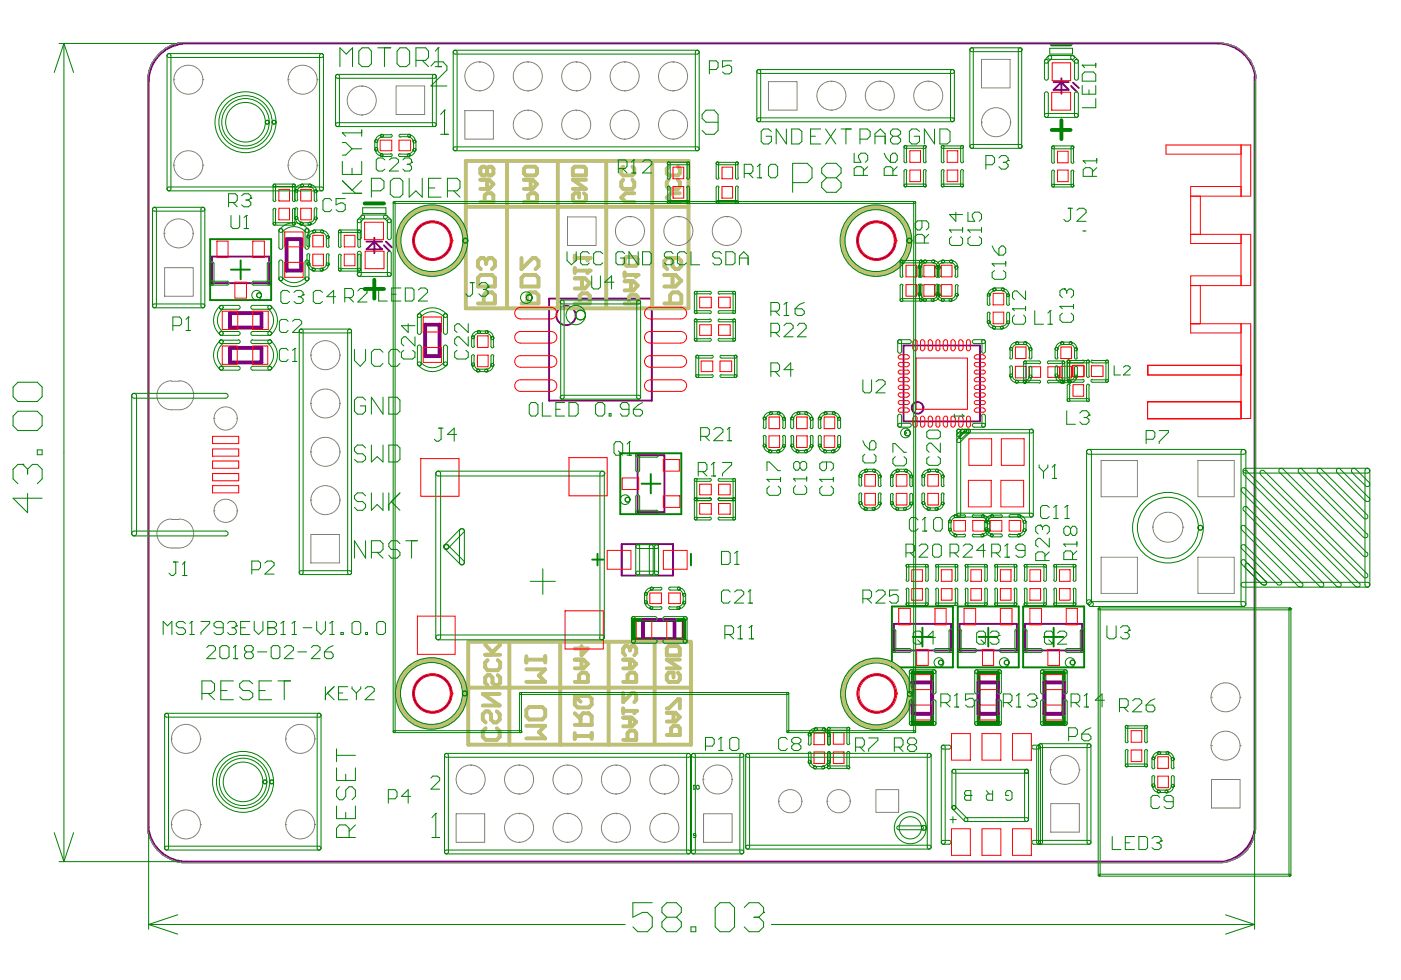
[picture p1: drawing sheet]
<svg xmlns="http://www.w3.org/2000/svg" width="289mm" height="202mm" viewBox="0 0 289 202" stroke-linecap="round" stroke-linejoin="round" font-family="sans-serif">
<path d="M33.1 10.9a7.1 7.1 0 0 1 4.5-2.1h213.4a7.9 7.9 0 0 1 8 7.2l-.1 154a7.6 7.6 0 0 1-7.1 7.9h-213.6a8.1 8.1 0 0 1-7.7-6.4v-154.8a7.9 7.9 0 0 1 2.6-5.8z" fill="none" stroke="#808080" stroke-width=".21"/>
<g fill="none" stroke="#008000" stroke-width=".4">
<path d="M43.3 49.3h12.6v12.6h-12.6zM47.6 55.6h3.9M49.6 53.7v3.9M127.9 93.5h12.6v12.6h-12.6zM132.3 99.8h3.9M134.2 97.8v4M122.1 115.4h2.3M123.2 114.2v2.4M142.5 114.2v2.4M183.9 125.1h12.6v12.6h-12.6zM188.2 131.4h4M190.2 129.5v3.9"/>
<path d="M197.5 125.1h12.6v12.6h-12.6zM201.8 131.4h3.9M203.8 129.5v3.9M211 125.1h12.6v12.6h-12.6zM215.3 131.4h4M217.3 129.5v3.9"/>
</g>
<path d="M216.9 9.2h3.9M216.9 26.8h3.9M218.9 24.8v3.9M75.2 59.6h4M75.2 42h4M77.2 57.7v3.9M130.6 127.9h10.5v4h-10.5zM188.2 138.8h4v10.4h-4zM201.8 138.8h4v10.4h-4zM215.4 138.8h4v10.4h-4z" fill="none" stroke="#008000" stroke-width=".8"/>
<path d="M59.1 49.3h3v6.5h-3zM47.4 64.6h6.5v3h-6.5zM47.4 71.8h6.5v3h-6.5zM87.7 67h3v6.5h-3zM132.6 127.9h6.5v4h-6.5zM188.2 140.7h4v6.5h-4zM205.7 147.2l.1-6.5h-4v6.5h4M219.3 147.2l.1-6.5h-4v6.5h4" fill="none" stroke="#800080" stroke-width=".8"/>
<g fill="none" stroke="#800080" stroke-width=".4">
<path d="M30.7 16.7v154.1M37.6 9a7.9 7.9 0 0 0-6.9 7.8M37.6 9h213.7M217.3 18.5l1.6-1.6 1.5 1.6zM217.3 16.9h3.1M218.9 16.1v3.2M220.9 17.7l1.2 1.2M221.3 17l1.2 1.1M251 9a7.9 7.9 0 0 1 7.9 6.9M258.7 15.6v155.3M43.7 52.9h11.8v5.5h-11.8zM75.6 51.4l1.6-1.6 1.6 1.6z"/>
<path d="M75.6 49.8h3.2M77.2 49v3.2M79.2 50.6l1.2 1.2M79.6 49.8l1.2 1.2M113.2 61.6h21.2v21h-21.2zM186.3 71.3h15.8v15.6h-15.8zM131.5 93.9h5.5v11.8h-5.5zM128.2 112.2h10.6v6.5h-10.6zM184.3 128.7h11.8v5.5h-11.8zM197.9 128.7h11.8v5.5h-11.8zM211.4 128.7h11.8v5.5h-11.8zM30.6 170.8a7.9 7.9 0 0 0 7.8 6.9"/>
<path d="M38.3 177.7h213.5M258.8 170a7.9 7.9 0 0 1-7 7.8"/>
<circle cx="89.2" cy="49.6" r="3.9"/>
<circle cx="180.7" cy="49.6" r="3.9"/>
<circle cx="116.7" cy="65.1" r="2"/>
<circle cx="189.2" cy="84.1" r="1.2"/>
<circle cx="89.2" cy="143" r="3.9"/>
<circle cx="180.7" cy="143" r="3.9"/>
</g>
<path d="M258.8 170.9a7 7 0 0 1-7 6.9" fill="none" stroke="#800080" stroke-width=".21"/>
<g fill="none" stroke="#c0c073" stroke-width=".8">
<path d="M96.1 33.2h45.9v30.4h-45.9zM99.1 37.1h1.8l.9 .9-.9 1h-1.8M100.5 34.8l.4-.4h.5l.4 .4v1l-.4 .4h-.5l-.4-.4M100.5 34.8v1M100.5 37.1v1.9M100.5 34.8l-.5-.4h-.5l-.4 .4v1l.4 .4h.5l.5-.4M104.6 33.2v30.4M108 37.1h1.8l.9 .9-.9 1h-1.8M108 34.8l.4-.4h1.9l.4 .4v1l-.4 .4h-1.9l-.4-.4zM109.4 37.1v1.9M115 33.2v30.2M118.1 34.8l.4-.4h1.9l.4 .4v1.4h-2.7z"/>
<path d="M120.4 39.9l.4 .4v1l-.4 .4h-1.9l-.4-.4v-1l.4-.4h.9v.9M120.8 37.1h-2.7l2.7 1.9h-2.7M125 33.2v30.4M134.5 33.2v30.2M96.1 42.7h45.9M99.1 41.7h2.7v-1.4l-.4-.4h-.9l-.5 .4v1.4M107.5 53.2v2.3l2.3-2.3h.6l.6 .6v1.1l-.6 .6M107.5 57.3l.6-.6h2.3l.6 .6v1.8h-3.5zM108 41.7h2.7v-1.4l-.4-.4h-.9l-.5 .4v1.4M118.5 55.3v1M118.5 57.4h2.1l1 1-1 1.1h-2.1M118.5 55.8h3.1"/>
<path d="M120 57.4v2.1M107.5 62.6h3.5v-1.7l-.6-.6h-1.2l-.5 .6v1.7M118.5 62.6h3.1v-1.6l-.5-.5h-1.1l-.5 .5v1.6M96.6 132.7v20.9h45.9v-20.9M96.6 132.4h45.9M100.1 135.1h3.1M100.1 133l1.5 1.6M100.6 136.2l-.5 .5v1l.5 .6h2.1l.5-.6v-1l-.5-.5M102.7 139.3l.5 .4v1.1l-.5 .5h-.5l-.6-.5v-1.1l-.5-.4h-.5l-.5 .4v1.1l.5 .5M103.2 133l-2.1 2.1M105.1 132.7v20.9M108.5 135.4v1.3"/>
<path d="M108.5 138.1h3.9l-1.3 1.3 1.3 1.2h-3.9M108.5 136.1h3.9M112.4 135.4v1.3M115.5 132.7v20.9M125.5 132.7v20.9M135 132.7v20.4M96.6 141.8h45.9M100.2 150.2l-.6 .6v1.2l.6 .6h2.3l.6-.6v-1.2l-.6-.6M102.5 146.7l.6 .6v1.1l-.6 .6h-.6l-.6-.6v-1.1l-.5-.6h-.6l-.6 .6v1.1l.6 .6M103.1 143.1h-3.5l3.5 2.4h-3.5M108.5 149.7h3.9l-1.3 1.3 1.3 1.3h-3.9M108.5 146.4l.6-.6h2.7l.6 .6v1.3l-.6 .7h-2.7l-.6-.7z"/>
<path d="M118.5 144.1l.6-.6h2.3l.6 .6v1.2l-.6 .6h-2.3l-.6-.6zM118.5 149.5h3.5v-1.8l-.6-.6h-1.2l-.5 .6v1.8M118.5 151.8h3.5M118.5 151.2v1.2M118.5 147.1l1.2 1.2M118.5 143.5l1.2 1.2M122 151.2v1.2"/>
</g>
<circle cx="121.6" cy="55.8" r=".4" fill="#c0c073"/>
<path d="M118.5 52.7v1M118.5 53.2h3.1M121.6 55.8l-.5 .5" fill="none" stroke="#c0c073" stroke-width=".8"/>
<circle cx="121.6" cy="53.2" r=".4" fill="#c0c073"/>
<path d="M98.6 57.3l.6-.6h2.3l.6 .6v1.8h-3.5zM100.9 53.2h.6l.6 .6v1.1l-.6 .6M121.6 53.2l-.5 .5M98.6 62.6h3.5v-1.7l-.6-.6h-1.2l-.5 .6v1.7" fill="none" stroke="#c0c073" stroke-width=".8"/>
<circle cx="100.9" cy="53.2" r=".4" fill="#c0c073"/>
<path d="M100.3 53.8v.6M100.3 53.8l-.5-.6h-.6l-.6 .6v1.1l.6 .6M100.9 53.2l-.6 .6M128.5 152.6h2.7v-1.4l-.4-.5h-.9l-.5 .5v1.4M128.5 148h1.8l.9 .9-.9 .9h-1.8M128.5 146.1v1M128.5 146.6h2.7M129.9 148v1.8" fill="none" stroke="#c0c073" stroke-width=".8"/>
<circle cx="131.2" cy="146.6" r=".4" fill="#c0c073"/>
<g fill="none" stroke="#c0c073" stroke-width=".8">
<path d="M128.8 56.7h2.7M128.8 58h1.8l.9 .9-.9 1h-1.8M128.8 56.2v.9M130.1 58v1.9M137 56.7h2.3l1.2 1.2-1.2 1.2h-2.3M138.7 53.2v1.7l.6 .6h.6l.6-.6v-1.1l-.6-.6h-2.3l-.6 .6v1.1l.6 .6M138.7 56.7v2.4M128.8 62.6h2.7v-1.4l-.4-.4h-1l-.4 .4v1.4M137 62.6h3.5v-1.7l-.6-.6h-1.2l-.5 .6v1.7M128.5 142.9v1.9l1.8-1.9h.5l.4 .5v.9l-.4 .5M131.2 146.6l-.4 .5M137.5 151.6h2.7v-1.4l-.4-.5h-.9l-.5 .5v1.4"/>
<path d="M137.5 146.1h.4l1.9-1.9h.4v1.9M137.5 147h1.8l.9 .9-.9 .9h-1.8M138.9 147v1.8"/>
</g>
<circle cx="131.5" cy="56.7" r=".4" fill="#c0c073"/>
<path d="M128.8 53.4l.4-.4h1.9l.4 .4v1l-.4 .4h-1.9l-.4-.4zM131.5 56.7l-.4 .4M118.5 136.1h1.8l.9 .9-.9 .9h-1.8M119.9 133.3v1.9l1.3-1.4h-2.7M119.9 136.1v1.8M128.5 136.1h1.8l.9 .9-.9 .9h-1.8M129.9 136.1v1.8M130.3 133.3h.5l.4 .5v.9l-.4 .5M118.5 140.6h2.7v-1.3l-.4-.5h-.9l-.5 .5v1.3M128.5 140.6h2.7v-1.3l-.4-.5h-.9l-.5 .5v1.3" fill="none" stroke="#c0c073" stroke-width=".8"/>
<circle cx="130.3" cy="133.3" r=".4" fill="#c0c073"/>
<path d="M128.5 37.1l-.4 .5v.9l.4 .5h1.9l.4-.5v-.9l-.4-.5M128.5 34.4l-.4 .4v1l.4 .4h1.9l.4-.4v-1l-.4-.4M130.8 39.9h-1.8l-.9 .9 .9 .9h1.8M137.9 34.4l-.4 .4v1l.4 .4h1.9l.4-.4v-1l-.4-.4M137.9 37.1l-.4 .5v.9l.4 .5h1.9l.4-.5v-.9l-.4-.5M140.2 39.9h-1.8l-.9 .9 .9 .9h1.8M129.9 133.8v.4M129.9 133.8l-.5-.5h-.5l-.4 .5v.9l.4 .5M130.3 133.3l-.4 .5M137.9 133.3h1.9l.4 .5v1.4h-2.7v-1.4zM139.8 138.8l.4 .5v.8l-.4 .5h-1.9l-.4-.5v-.8l.4-.5h1v.9M140.2 136.1h-2.7l2.7 1.8h-2.7" fill="none" stroke="#c0c073" stroke-width=".8"/>
<g fill="none" stroke="#c0c073" stroke-width="1">
<circle cx="89.1" cy="49.6" r="6.9"/>
<circle cx="180.7" cy="49.6" r="6.9"/>
<circle cx="89.1" cy="143" r="6.9"/>
<circle cx="180.7" cy="143" r="6.9"/>
</g>
<g fill="none" stroke="#808080" stroke-width=".21">
<path d="M33.1 10.9a7.1 7.1 0 0 1 4.5-2.1h213.4a7.9 7.9 0 0 1 8 7.2l-.1 154a7.6 7.6 0 0 1-7.1 7.9h-213.6a8.1 8.1 0 0 1-7.7-6.4v-154.8a7.9 7.9 0 0 1 2.6-5.8zM35.8 16.4h.1M35.8 16.4a3 3 0 0 0 3 3 3 3 0 0 0 3-3M35.8 16.4a3 3 0 0 1 3-3 3 3 0 0 1 3 3M41.8 16.4h.1M59.4 16.4h.1M59.4 16.4a3 3 0 0 0 3 3 3 3 0 0 0 3-3M59.4 16.4a3 3 0 0 1 3-3 3 3 0 0 1 3 3M65.4 16.4h.1M74.6 17.8h.1M81.7 17.7h5.9v5.9h-5.9zM98.9 18.7h.1"/>
<path d="M98.9 12.9h.1M108.8 18.7h.1M108.8 12.9h.1M118.8 18.7h.1M118.8 12.9h.1M128.8 18.7h.1M128.8 12.9h.1M138.8 18.7h.1M138.8 12.9h.1M158.5 16.8h5.9v5.9h-5.9zM171.5 16.8h.1M181.4 16.8h.1"/>
<path d="M191.4 16.8h.1M202.4 12.3h5.9v5.8h-5.9zM35.8 34.1h.1M35.8 34.1a3 3 0 0 0 3 3 3 3 0 0 0 3-3M35.8 34.1a3 3 0 0 1 3-3 3 3 0 0 1 3 3M41.8 34.1h.1M59.4 34.1h.1M59.4 34.1a3 3 0 0 0 3 3 3 3 0 0 0 3-3M59.4 34.1a3 3 0 0 1 3-3 3 3 0 0 1 3 3M65.4 34.1h.1M74.6 23.7h.1M95.9 22.8h5.9v5.9h-5.9z"/>
<path d="M108.8 28.7h.1M108.8 22.8h.1M118.8 28.7h.1M118.8 22.8h.1M128.8 28.7h.1M128.8 22.8h.1M138.8 28.7h.1M138.8 22.8h.1M171.5 22.7h.1M181.4 22.7h.1M191.4 22.7h.1M202.4 25.2h.1"/>
<path d="M208.3 25.2h.1M33.9 48.1h.1M34 55.2h5.8v5.9h-5.8zM39.7 48.1h.1M117 44.8h5.9v5.8h-5.9zM129.9 50.6h.1M129.9 44.8h.1M139.9 50.6h.1M139.9 44.8h.1M149.9 50.6h.1M149.9 44.8h.1M35.3 78.5a2.99 2.99 0 0 0-2.9 3 2.99 2.99 0 0 0 2.9 3 4.1 4.1 0 0 0 4-1.1 2.99 2.99 0 0 0 .3-3.2 2.99 2.99 0 0 0-2.7-1.7"/>
<path d="M35.3 78.6h1.6M64.1 73.3h.1M70 73.3h.1M44.1 86.3h.1M48.8 86.3h.1M64.1 83.2h.1M64.1 93.2h.1M70 83.2h.1M70 93.2h.1M227.1 95h7.5v7.5h-7.5zM247 95h7.5v7.5h-7.5zM35.3 107.1a2.99 2.99 0 0 0-2.9 2.9 2.99 2.99 0 0 0 2.9 3 4.1 4.1 0 0 0 4-1.1 2.99 2.99 0 0 0 .3-3.2 2.99 2.99 0 0 0-2.7-1.6"/>
<path d="M35.3 107.2h1.6M44.1 105.4h.1M48.8 105.4h.1M64.1 110.2h5.9v5.9h-5.9zM64.1 103.2h.1M70 103.2h.1M227.1 114.9h7.5v7.5h-7.5zM237.7 108.7h.1M244 108.7h.1M247 114.9h7.5v7.5h-7.5zM35.3 152.4h.1M35.3 152.4a3 3 0 0 0 3 3 3 3 0 0 0 3-3"/>
<path d="M35.3 152.4a3 3 0 0 1 3-3 3 3 0 0 1 3 3M41.3 152.4h.1M58.9 152.4h.1M58.9 152.4a3 3 0 0 0 3 3 3 3 0 0 0 3-3M58.9 152.4a3 3 0 0 1 3-3 3 3 0 0 1 3 3M64.9 152.4h.1M97.1 157.9h.1M107 157.9h.1M117 157.9h.1M127 157.9h.1M137 157.9h.1M216.7 158.8h.1"/>
<path d="M222.6 158.8h.1M249.8 143.8h.1M249.8 153.8h.1M255.7 143.8h.1M255.7 153.8h.1M35.3 170.1h.1M35.3 170.1a3 3 0 0 0 3 2.9 3 3 0 0 0 3-2.9M35.3 170.1a3 3 0 0 1 3-3 3 3 0 0 1 3 3M41.3 170.1h.1M58.9 170.1h.1M58.9 170.1a3 3 0 0 0 3 2.9 3 3 0 0 0 3-2.9M58.9 170.1a3 3 0 0 1 3-3 3 3 0 0 1 3 3"/>
<path d="M64.9 170.1h.1M94.1 167.9h5.9v5.8h-5.9zM97.1 163.8h.1M107 163.8h.1M107 173.7h.1M107 167.9h.1M117 163.8h.1M117 173.7h.1M117 167.9h.1M127 163.8h.1M127 173.7h.1M127 167.9h.1"/>
<path d="M137 163.8h.1M137 173.7h.1M137 167.9h.1M145 160.8h.1M145.1 167.9h5.9v5.8h-5.9zM150.9 160.8h.1M160.6 165.3h.1M165.3 165.3h.1M170.6 165.3h.1M175.3 165.3h.1M180.6 162.9h4.7v4.7h-4.7zM216.7 165.8h5.9v5.8h-5.9z"/>
<path d="M249.8 160.8h5.9v5.9h-5.9z"/>
<circle cx="98.9" cy="15.7" r="2.99"/>
<circle cx="108.8" cy="15.7" r="2.99"/>
<circle cx="118.8" cy="15.7" r="2.99"/>
<circle cx="128.8" cy="15.7" r="2.99"/>
<circle cx="138.8" cy="15.7" r="2.99"/>
<circle cx="171.5" cy="19.7" r="2.99"/>
<circle cx="181.4" cy="19.7" r="2.99"/>
<circle cx="191.4" cy="19.7" r="2.99"/>
<circle cx="74.6" cy="20.7" r="2.99"/>
<circle cx="108.8" cy="25.7" r="2.99"/>
<circle cx="118.8" cy="25.7" r="2.99"/>
<circle cx="128.8" cy="25.7" r="2.99"/>
<circle cx="138.8" cy="25.7" r="2.99"/>
<circle cx="205.4" cy="25.2" r="2.99"/>
<circle cx="36.8" cy="48.1" r="2.99"/>
<circle cx="129.9" cy="47.6" r="2.99"/>
<circle cx="139.9" cy="47.6" r="2.99"/>
<circle cx="149.9" cy="47.6" r="2.99"/>
<circle cx="67.1" cy="73.3" r="2.99"/>
<circle cx="46.5" cy="86.3" r="2.39"/>
<circle cx="67.1" cy="83.2" r="2.99"/>
<circle cx="67.1" cy="93.2" r="2.99"/>
<circle cx="46.5" cy="105.4" r="2.39"/>
<circle cx="67.1" cy="103.2" r="2.99"/>
<circle cx="240.9" cy="108.7" r="3.1"/>
<circle cx="219.6" cy="158.8" r="2.99"/>
<circle cx="252.7" cy="143.8" r="2.99"/>
<circle cx="252.7" cy="153.8" r="2.99"/>
<circle cx="97.1" cy="160.8" r="2.99"/>
<circle cx="107" cy="170.7" r="2.99"/>
<circle cx="107" cy="160.8" r="2.99"/>
<circle cx="117" cy="170.7" r="2.99"/>
<circle cx="117" cy="160.8" r="2.99"/>
<circle cx="127" cy="170.7" r="2.99"/>
<circle cx="127" cy="160.8" r="2.99"/>
<circle cx="137" cy="170.7" r="2.99"/>
<circle cx="137" cy="160.8" r="2.99"/>
<circle cx="148" cy="160.8" r="2.99"/>
<circle cx="163" cy="165.3" r="2.39"/>
<circle cx="173" cy="165.3" r="2.39"/>
</g>
<g fill="none" stroke="#f00" stroke-width=".21">
<path d="M216.9 19h3.9v3.7h-3.9zM217 13h3.8v3.6h-3.8zM57.5 39.1h2.2v2.4h-2.2zM62 39.1h2.2v2.4h-2.2zM78.4 28.9h2.4v2.2h-2.4zM82.3 28.9h2.4v2.2h-2.4zM138.8 38.5h2.2v2.4h-2.2zM138.8 34.5h2.2v2.4h-2.2zM148.9 38.5h2.2v2.4h-2.2zM148.9 34.5h2.2v2.4h-2.2zM187.6 31.1h2.2v2.4h-2.2zM187.6 35.1h2.2v2.4h-2.2z"/>
<path d="M195.3 31.1h2.2v2.4h-2.2zM195.3 35.1h2.2v2.4h-2.2zM218.1 31.2h2.2v2.4h-2.2zM218.1 35.1h2.2v2.4h-2.2zM255.9 38.5h-10.3v11.7h10.3M255.9 31.8h-15.4v-1.9h17.4v10.6h-12.3M255.9 29.9v10.6M44.7 49.7h2.3v3.4h-2.3zM48.4 58.2h2.4v3.3h-2.4zM52.1 49.7h2.4v3.4h-2.4zM57.5 43h2.2v2.3h-2.2zM58.7 54.1h3.8v3.1h-3.8z"/>
<path d="M58.7 47.8h3.8v3.1h-3.8zM62 43h2.2v2.3h-2.2zM64.5 48.5h2.2v2.4h-2.2zM64.5 52.4h2.2v2.4h-2.2zM71 48.5h2.2v2.4h-2.2zM71 52.4h2.2v2.4h-2.2zM75.2 45.8h3.9v3.6h-3.9zM75.3 51.8h3.9v3.6h-3.9zM186.8 54.7h2.2v2.4h-2.2zM186.8 58.7h2.2v2.4h-2.2zM190.5 54.7h2.2v2.4h-2.2zM190.5 58.7h2.2v2.4h-2.2z"/>
<path d="M194.1 54.7h2.2v2.4h-2.2zM194.1 58.7h2.2v2.4h-2.2zM245.6 48.3h12.3v10.6h-12.3M247.5 40.5v7.8M247.5 58.9v7.9M255.9 56.9h-10.3v11.8h10.3M255.9 48.3v10.6M45.8 71.4h3.1v3.8h-3.1zM45.8 64.2h3.2v3.8h-3.2zM52.1 71.4h3.1v3.8h-3.1zM52.1 64.2h3.2v3.8h-3.2zM87.3 71.7h3.8v3.1h-3.8z"/>
<path d="M87.3 65.4h3.8v3.1h-3.8zM98.5 69.3h2.2v2.4h-2.2zM98.5 73.3h2.2v2.4h-2.2zM106.4 78.8l.6-.4 .3-.1h6.3a1.2 1.2 0 0 1 1.2 1.2 1.2 1.2 0 0 1-1.2 1.2h-6.3a1.2 1.2 0 0 1-1-.6 1.2 1.2 0 0 1 .1-1.3zM106.4 63.9l.6-.4 .3-.1h6.3a1.2 1.2 0 0 1 1.2 1.2 1.2 1.2 0 0 1-1.2 1.2h-6.3a1.2 1.2 0 0 1-1-.7 1.2 1.2 0 0 1 .1-1.2zM106.4 68.9l.6-.5h.3h6.3a1.2 1.2 0 0 1 1.2 1.2 1.2 1.2 0 0 1-1.2 1.2h-6.3a1.2 1.2 0 0 1-1-.7 1.2 1.2 0 0 1 .1-1.2zM106.4 73.8l.6-.4h.3h6.3a1.2 1.2 0 0 1 1.2 1.2 1.2 1.2 0 0 1-1.2 1.2h-6.3a1.2 1.2 0 0 1-1-.7 1.2 1.2 0 0 1 .1-1.3zM133.1 78.8l.6-.4 .4-.1h6.3a1.2 1.2 0 0 1 1.2 1.2 1.2 1.2 0 0 1-1.2 1.2h-6.3a1.2 1.2 0 0 1-1.1-.6 1.2 1.2 0 0 1 .1-1.3zM133.1 63.9l.6-.4 .4-.1h6.3a1.2 1.2 0 0 1 1.2 1.2 1.2 1.2 0 0 1-1.2 1.2h-6.3a1.2 1.2 0 0 1-1.1-.7 1.2 1.2 0 0 1 .1-1.2zM133.1 68.9l.6-.5h.4h6.3a1.2 1.2 0 0 1 1.2 1.2 1.2 1.2 0 0 1-1.2 1.2h-6.3a1.2 1.2 0 0 1-1.1-.7 1.2 1.2 0 0 1 .1-1.2zM133.1 73.8l.6-.4h.4h6.3a1.2 1.2 0 0 1 1.2 1.2 1.2 1.2 0 0 1-1.2 1.2h-6.3a1.2 1.2 0 0 1-1.1-.7 1.2 1.2 0 0 1 .1-1.3zM144.3 67h2.4v2.2h-2.4z"/>
<path d="M144.3 61.3h2.4v2.2h-2.4zM144.6 74.5h2.4v2.1h-2.4zM148.2 67h2.4v2.2h-2.4zM148.2 61.3h2.4v2.2h-2.4zM148.5 74.5h2.4v2.1h-2.4zM185.3 76.5l.3-.1h1.5a.4 .4 0 0 1 .4 .3 .4 .4 0 0 1-.4 .4h-1.5a.4 .4 0 0 1-.3-.6zM185.6 77.9a.4 .4 0 0 0-.4 .4 .4 .4 0 0 0 .4 .4h1.5a.4 .4 0 0 0 .4-.4 .4 .4 0 0 0-.4-.4M185.6 79.5a.4 .4 0 0 0-.4 .4 .4 .4 0 0 0 .4 .4h1.5a.4 .4 0 0 0 .4-.4 .4 .4 0 0 0-.4-.4M185.6 73.3a.4 .4 0 0 0-.4 .4 .4 .4 0 0 0 .4 .4h1.5a.4 .4 0 0 0 .4-.4 .4 .4 0 0 0-.4-.4M185.6 75.6a.4 .4 0 0 1-.4-.4 .4 .4 0 0 1 .4-.4h1.5a.4 .4 0 0 1 .4 .4 .4 .4 0 0 1-.4 .4M185.6 77.8h1.5M185.6 79.4h1.5"/>
<path d="M185.6 73.2h1.5M185.6 75.7h1.5M188.2 70.5v1.5M188.3 70.5a.4 .4 0 0 1 .4-.4 .4 .4 0 0 1 .4 .4v1.5a.4 .4 0 0 1-.4 .4 .4 .4 0 0 1-.4-.4M188.9 73.9h10.6v10.5h-10.6zM190.6 70.5a.4 .4 0 0 0-.4-.4 .4 .4 0 0 0-.4 .4v1.5a.4 .4 0 0 0 .4 .4 .4 .4 0 0 0 .4-.4M190.7 70.5v1.5M192.2 70.5a.4 .4 0 0 0-.4-.4 .4 .4 0 0 0-.4 .4v1.5a.4 .4 0 0 0 .4 .4 .4 .4 0 0 0 .4-.4M192.3 70.5v1.5M193.1 70.3a.4 .4 0 0 1 .4-.2 .4 .4 0 0 1 .3 .4v1.5a.4 .4 0 0 1-.4 .4 .4 .4 0 0 1-.4-.4zM194.5 70.5v1.5M194.6 70.5a.4 .4 0 0 1 .4-.4 .4 .4 0 0 1 .4 .4v1.5a.4 .4 0 0 1-.4 .4 .4 .4 0 0 1-.4-.4"/>
<path d="M196.9 70.5a.4 .4 0 0 0-.4-.4 .4 .4 0 0 0-.4 .4v1.5a.4 .4 0 0 0 .4 .4 .4 .4 0 0 0 .4-.4M197 70.5v1.5M198.5 70.5a.4 .4 0 0 0-.4-.4 .4 .4 0 0 0-.4 .4v1.5a.4 .4 0 0 0 .4 .4 .4 .4 0 0 0 .4-.4M198.6 70.5v1.5M199.4 70.3a.4 .4 0 0 1 .4-.2 .4 .4 0 0 1 .3 .4v1.5a.4 .4 0 0 1-.4 .4 .4 .4 0 0 1-.4-.4zM201 76.5l.3-.1h1.5a.4 .4 0 0 1 .4 .3 .4 .4 0 0 1-.4 .4h-1.5a.4 .4 0 0 1-.3-.6zM201.3 79.5a.4 .4 0 0 0-.4 .4 .4 .4 0 0 0 .4 .4h1.5a.4 .4 0 0 0 .4-.4 .4 .4 0 0 0-.4-.4M201.3 77.9a.4 .4 0 0 0-.4 .4 .4 .4 0 0 0 .4 .4h1.5a.4 .4 0 0 0 .4-.4 .4 .4 0 0 0-.4-.4M201.3 75.6a.4 .4 0 0 1-.4-.4 .4 .4 0 0 1 .4-.4h1.5a.4 .4 0 0 1 .4 .4 .4 .4 0 0 1-.4 .4M201.3 73.3a.4 .4 0 0 0-.4 .4 .4 .4 0 0 0 .4 .4h1.5a.4 .4 0 0 0 .4-.4 .4 .4 0 0 0-.4-.4M201.3 77.8h1.5M201.3 79.4h1.5"/>
<path d="M201.3 73.2h1.5M201.3 75.7h1.5M204.8 64.4h2.2v2.4h-2.2zM204.8 60.5h2.2v2.4h-2.2zM209.4 71.6h2.2v2.4h-2.2zM209.4 75.6h2.2v2.3h-2.2zM212.2 75.7h2.4v2.1h-2.4zM216.1 75.7h2.4v2.1h-2.4zM218.8 71.6h2.2v2.4h-2.2zM218.8 75.6h2.2v2.3h-2.2zM221.2 75.5h2.4v2.1h-2.4zM221.3 79.3h2.2v2.4h-2.2z"/>
<path d="M221.3 75.4h2.2v2.3h-2.2zM225.1 75.5h2.4v2.1h-2.4zM236.8 75.4h19.2v1.9h-19.2zM245.6 66.8h12.3v19.5h-21.2v-3.5h19.2M255.9 66.8v19.5M255.9 75.4h-19.2v1.9h19.2M43.8 95.1h5.4v1.5h-5.4zM43.8 97.7h5.4v1.5h-5.4zM43.8 90h5.4v1.5h-5.4zM43.8 92.6h5.4v1.5h-5.4zM86.8 94.6h7.9v7.8h-7.9zM117.3 94.4h7.9v7.9h-7.9z"/>
<path d="M128.3 98.6h3.4v2.4h-3.4zM136.8 94.8h3.3v2.4h-3.3zM144.3 99.9h2.4v2.2h-2.4zM148.2 99.9h2.4v2.2h-2.4zM158.6 86h2.2v2.4h-2.2zM158.6 89.9h2.2v2.4h-2.2zM164.3 86h2.2v2.4h-2.2zM164.3 89.9h2.2v2.4h-2.2zM170 86h2.2v2.4h-2.2zM170 89.9h2.2v2.4h-2.2zM178.3 97.9h2.2v2.4h-2.2zM184.8 97.9h2.2v2.4h-2.2z"/>
<path d="M185.3 82.8l.3-.2h1.5a.4 .4 0 0 1 .4 .4 .4 .4 0 0 1-.4 .4h-1.5a.4 .4 0 0 1-.3-.6zM185.6 81.8a.4 .4 0 0 1-.4-.4 .4 .4 0 0 1 .4-.4h1.5a.4 .4 0 0 1 .4 .4 .4 .4 0 0 1-.4 .4M185.6 84.2a.4 .4 0 0 0-.4 .4 .4 .4 0 0 0 .4 .4h1.5a.4 .4 0 0 0 .4-.4 .4 .4 0 0 0-.4-.4M185.6 81.9h1.5M185.6 84.1h1.5M188.2 86.2v1.5M188.3 86.2a.4 .4 0 0 1 .4-.4 .4 .4 0 0 1 .4 .4v1.5a.4 .4 0 0 1-.4 .4 .4 .4 0 0 1-.4-.4M190.6 86.2a.4 .4 0 0 0-.4-.4 .4 .4 0 0 0-.4 .4v1.5a.4 .4 0 0 0 .4 .4 .4 .4 0 0 0 .4-.4M190.7 86.2v1.5M191.3 97.9h2.2v2.4h-2.2zM192.2 86.2a.4 .4 0 0 0-.4-.4 .4 .4 0 0 0-.4 .4v1.5a.4 .4 0 0 0 .4 .4 .4 .4 0 0 0 .4-.4M192.3 86.2v1.5"/>
<path d="M193.1 86a.4 .4 0 0 1 .4-.2 .4 .4 0 0 1 .3 .4v1.5a.4 .4 0 0 1-.4 .4 .4 .4 0 0 1-.4-.4zM194.5 86.2v1.5M194.6 86.2a.4 .4 0 0 1 .4-.4 .4 .4 0 0 1 .4 .4v1.5a.4 .4 0 0 1-.4 .4 .4 .4 0 0 1-.4-.4M196.9 86.2a.4 .4 0 0 0-.4-.4 .4 .4 0 0 0-.4 .4v1.5a.4 .4 0 0 0 .4 .4 .4 .4 0 0 0 .4-.4M197 86.2v1.5M198.5 86.2a.4 .4 0 0 0-.4-.4 .4 .4 0 0 0-.4 .4v1.5a.4 .4 0 0 0 .4 .4 .4 .4 0 0 0 .4-.4M198.6 86.2v1.5M199.4 86a.4 .4 0 0 1 .4-.2 .4 .4 0 0 1 .3 .4v1.5a.4 .4 0 0 1-.4 .4 .4 .4 0 0 1-.4-.4zM199.7 99.1h4.7v5.5h-4.7zM199.8 90.5h4.7v5.5h-4.7zM201 82.8l.3-.2h1.5a.4 .4 0 0 1 .4 .4 .4 .4 0 0 1-.4 .4h-1.5a.4 .4 0 0 1-.3-.6zM201.3 81.8a.4 .4 0 0 1-.4-.4 .4 .4 0 0 1 .4-.4h1.5a.4 .4 0 0 1 .4 .4 .4 .4 0 0 1-.4 .4"/>
<path d="M201.3 84.2a.4 .4 0 0 0-.4 .4 .4 .4 0 0 0 .4 .4h1.5a.4 .4 0 0 0 .4-.4 .4 .4 0 0 0-.4-.4M201.3 81.9h1.5M201.3 84.1h1.5M206.4 99.1h4.7v5.5h-4.7zM206.5 90.5h4.7v5.5h-4.7zM236.7 82.9h19.2v3.5h-19.2zM43.8 100.2h5.4v1.5h-5.4zM125.2 113.5h4.9v3.9h-4.9zM136.8 102.3h3.4v2.4h-3.4zM136.8 113.5h4.9v3.9h-4.9zM144.3 103.9h2.4v2.2h-2.4zM148.2 103.9h2.4v2.2h-2.4z"/>
<path d="M178.3 101.8h2.2v2.4h-2.2zM184.8 101.8h2.2v2.4h-2.2zM188 117.5h2.2v2.4h-2.2zM191.3 101.8h2.2v2.4h-2.2zM194.1 117.5h2.2v2.4h-2.2zM196.7 107.4h2.4v2.1h-2.4zM200.2 117.5h2.2v2.4h-2.2zM200.6 107.4h2.4v2.1h-2.4zM204.2 107.4h2.4v2.1h-2.4zM206.3 117.5h2.2v2.4h-2.2zM208.1 107.4h2.4v2.1h-2.4zM212.4 117.5h2.2v2.4h-2.2z"/>
<path d="M218.5 117.5h2.2v2.4h-2.2zM86.1 127.1h7.8v7.9h-7.8zM116.5 126h7.9v7.9h-7.9zM131.2 128h3.2v3.8h-3.2zM134 122.3h2.4v2.2h-2.4zM137.5 128h3.2v3.8h-3.2zM137.9 122.3h2.4v2.2h-2.4zM185.3 125.5h2.4v3.4h-2.4zM188 121.4h2.2v2.4h-2.2zM188.3 139.2h3.8v3h-3.8zM189 134h2.4v3.3h-2.4zM192.8 125.5h2.3v3.4h-2.3z"/>
<path d="M194.1 121.4h2.2v2.4h-2.2zM198.8 125.5h2.4v3.4h-2.4zM200.2 121.4h2.2v2.4h-2.2zM201.9 139.2h3.8v3h-3.8zM202.6 134h2.3v3.3h-2.3zM206.3 125.5h2.4v3.4h-2.4zM206.3 121.4h2.2v2.4h-2.2zM212.4 125.5h2.4v3.4h-2.4zM212.4 121.4h2.2v2.4h-2.2zM215.5 139.2h3.8v3h-3.8zM216.1 134h2.4v3.3h-2.4zM218.5 121.4h2.2v2.4h-2.2z"/>
<path d="M219.9 125.5h2.3v3.4h-2.3zM167.9 151.2h2.2v2.4h-2.2zM167.9 155.1h2.2v2.4h-2.2zM171.9 151.1h2.2v2.4h-2.2zM171.9 155.1h2.2v2.4h-2.2zM188.3 145.4h3.8v3.1h-3.8zM196.2 151.3h3.9v5.5h-3.9zM201.9 145.4h3.8v3.1h-3.8zM202.5 151.3h3.9v5.5h-3.9zM208.8 151.3h3.9v5.5h-3.9zM215.5 145.4h3.8v3.1h-3.8zM233.3 150.7h2.2v2.4h-2.2z"/>
<path d="M233.3 154.7h2.2v2.4h-2.2zM238.8 156.1h2.2v2.4h-2.2zM196.2 171h3.9v5.4h-3.9zM202.5 171h3.9v5.4h-3.9zM208.8 171h3.9v5.4h-3.9zM238.8 160.1h2.2v2.4h-2.2z"/>
<circle cx="89.2" cy="49.6" r="3.7"/>
<circle cx="89.2" cy="49.6" r="4.1"/>
<circle cx="93.2" cy="49.6" r=".2"/>
<circle cx="180.7" cy="49.6" r="3.7"/>
<circle cx="180.7" cy="49.6" r="4.1"/>
<circle cx="184.7" cy="49.6" r=".2"/>
<circle cx="89.2" cy="143" r="3.7"/>
<circle cx="89.2" cy="143" r="4.1"/>
<circle cx="93.2" cy="143" r=".2"/>
<circle cx="180.8" cy="143" r="3.7"/>
<circle cx="180.8" cy="143" r="4.1"/>
<circle cx="184.8" cy="143" r=".2"/>
</g>
<g fill="none" stroke="#008000" stroke-width=".21">
<path d="M12.2 9h24.2M13.2 9l2 5.9M13.2 9l-2 5.9M13.2 9v168.7M34.5 11.3a.4 .4 0 0 1 .5-.2 .4 .4 0 0 1 .2 .4v27.5a.4 .4 0 0 1-.3 .4 .4 .4 0 0 1-.4-.4zM34.5 11.3l.4-.2h31.4a.4 .4 0 0 1 .4 .4 .4 .4 0 0 1-.4 .4h-31.4a.4 .4 0 0 1-.4-.6zM66 11.3a.4 .4 0 0 1 .4-.2 .4 .4 0 0 1 .3 .4v27.5a.4 .4 0 0 1-.4 .4 .4 .4 0 0 1-.4-.4zM69.3 15.5a.4 .4 0 0 1 .4-.1 .4 .4 0 0 1 .3 .3v10a.4 .4 0 0 1-.4 .4 .4 .4 0 0 1-.4-.4zM69.3 15.5l.3-.2h20a.4 .4 0 0 1 .4 .4 .4 .4 0 0 1-.4 .4h-20a.4 .4 0 0 1-.3-.6zM70.1 13.7v-3.8l1.3 1.3 1.3-1.3v3.8M74 10.6l.7-.7h1.3l.6 .7v2.6l-.6 .5h-1.3l-.7-.5zM77.9 9.9h2.7"/>
<path d="M79.3 9.9v3.8M82.5 9.9h1.3l.7 .7v2.6l-.7 .5h-1.3l-.6-.5v-2.6zM85.8 12.5h2l.6-.6v-1.3l-.6-.7h-2v3.8M87.1 12.5l1.3 1.2M88.9 13.6l.8-.8h1.7l.8 .8v.8l-3.3 3.3h3.3M89.2 15.5a.4 .4 0 0 1 .5-.1 .4 .4 0 0 1 .3 .3v10a.4 .4 0 0 1-.4 .4 .4 .4 0 0 1-.4-.4zM89.8 13.7h1.3M90.4 9.9h.1M90.4 9.9v3.8M90.4 9.9l-.6 .7M93.5 10.6a.4 .4 0 0 1 .5-.2 .4 .4 0 0 1 .3 .4v19.9a.4 .4 0 0 1-.4 .4 .4 .4 0 0 1-.4-.4zM93.5 10.6l.4-.2h49.9a.4 .4 0 0 1 .4 .4 .4 .4 0 0 1-.4 .4h-49.9a.4 .4 0 0 1-.4-.6z"/>
<path d="M143.5 10.6a.4 .4 0 0 1 .4-.2 .4 .4 0 0 1 .3 .4v19.9a.4 .4 0 0 1-.4 .4 .4 .4 0 0 1-.4-.4zM146.3 14.3h1.4l.4-.5v-.8l-.4-.4h-1.4v2.6M150.9 12.6h-1.9v1.2l1-.4h.4l.5 .4v1l-.5 .4h-.9l-.5-.4M156.1 14.5a.4 .4 0 0 1 .5-.1 .4 .4 0 0 1 .3 .3v10a.4 .4 0 0 1-.4 .4 .4 .4 0 0 1-.4-.4zM156.1 14.5l.4-.2h39.9a.4 .4 0 0 1 .4 .4 .4 .4 0 0 1-.4 .4h-39.9a.4 .4 0 0 1-.4-.6zM196.1 14.5a.4 .4 0 0 1 .4-.1 .4 .4 0 0 1 .3 .3v10a.4 .4 0 0 1-.4 .4 .4 .4 0 0 1-.4-.4zM200.1 10.1l.3-.2h10a.4 .4 0 0 1 .4 .4 .4 .4 0 0 1-.4 .4h-10a.4 .4 0 0 1-.3-.6zM200.7 10.3v19.9M200.8 10.3a.4 .4 0 0 0-.4-.4 .4 .4 0 0 0-.4 .4v19.9a.4 .4 0 0 0 .4 .4 .4 .4 0 0 0 .4-.4M210.7 10.3v19.9M210.8 10.3a.4 .4 0 0 0-.4-.4 .4 .4 0 0 0-.4 .4v19.9a.4 .4 0 0 0 .4 .4 .4 .4 0 0 0 .4-.4M215.4 12.5a.4 .4 0 0 1 .5-.2 .4 .4 0 0 1 .3 .4v3.4a.4 .4 0 0 1-.4 .4 .4 .4 0 0 1-.4-.4z"/>
<path d="M215.4 19.1a.4 .4 0 0 1 .5-.2 .4 .4 0 0 1 .3 .4v4.5a.4 .4 0 0 1-.4 .4 .4 .4 0 0 1-.4-.4zM216.1 11.7l.4-.2h4.7a.4 .4 0 0 1 .4 .4 .4 .4 0 0 1-.4 .4h-4.7a.4 .4 0 0 1-.4-.6zM216.2 11.6l-.7 .8a.4 .4 0 0 0 0 .5 .4 .4 0 0 0 .6 0M216.2 11.6a.4 .4 0 0 1 .6 0 .4 .4 0 0 1 0 .5M216.5 10h4.7v1.2h-4.7zM216.8 12.2l-.8 .8M221.5 11.6a.4 .4 0 0 0-.6 0 .4 .4 0 0 0 0 .5M221.5 11.6l.8 .8a.4 .4 0 0 1 0 .5 .4 .4 0 0 1-.6 0l-.8-.7M221.6 12.5a.4 .4 0 0 1 .5-.2 .4 .4 0 0 1 .3 .4v3.4a.4 .4 0 0 1-.4 .4 .4 .4 0 0 1-.4-.4zM221.6 19.1a.4 .4 0 0 1 .5-.2 .4 .4 0 0 1 .3 .4v4.5a.4 .4 0 0 1-.4 .4 .4 .4 0 0 1-.4-.4zM223.2 13.4h.1M223.2 13.4h2.8"/>
<path d="M223.2 15.3l.5-.5h1.8l.5 .5v1.4h-2.8zM223.2 17.6v1.8h2.8v-1.8M223.2 13.4l.5 .5M224.6 18.5v.9M226 13.1v.8M258.7 16.8v174.9M34.5 38.8l.4-.2h31.4a.4 .4 0 0 1 .4 .4 .4 .4 0 0 1-.4 .4h-31.4a.4 .4 0 0 1-.4-.6zM56.6 38.6l-.3-.3 .3-.3h4l.3 .3-.3 .3M56.6 38.5h4M56.8 38.3v3M56.9 38.3l-.3-.3-.3 .3v3l.3 .3 .3-.3M60.8 38.3v3"/>
<path d="M60.9 38.3l-.3-.3-.3 .3v3l.3 .3 .3-.3M62.3 38.6a.9 .9 0 0 0-1 .8v1.8M62.3 38.1a1.4 1.4 0 0 0-1.5 1.3l.3-.3 .3 .3M62.3 38.6l-.3-.3 .3-.3h1.8l.1 .4-.3 .2M62.3 38.5h1.6M64 38.6a.9 .9 0 0 1 .8 .9M64 38.1a1.4 1.4 0 0 1 1.3 1.4M65.3 39.5v1.8M65.4 39.5l-.3-.3-.3 .3v1.9l.5 .1 .1-.2M69.3 25.5l.3-.2h20a.4 .4 0 0 1 .4 .4 .4 .4 0 0 1-.4 .4h-20a.4 .4 0 0 1-.3-.6zM70.6 27.4h.1M70.6 39.9h4"/>
<path d="M70.6 33.3v2.7h4v-2.7M70.6 29.4h.7l1.3 1.3M70.6 27.4h4M70.6 27.4l.7 .7M72.6 30.7h2M72.6 34.7v1.3M72.6 30.7l-1.3 1.3h-.7M74.6 37.3l-2 2-2-2 2.7 2.6M74.6 26.8v1.3M76.6 39.4h1.9l.7-.6v-1.4l-.7-.6h-1.9v3.9M77.4 30.7a1.4 1.4 0 0 0 1.3 1.5M77.8 29.1v1.8"/>
<path d="M77.9 29.1l-.3-.3-.3 .3v1.9l.4 .2 .2-.3M77.9 30.7a.9 .9 0 0 0 .8 1M78.8 31.7l-.3 .3 .3 .3 1.9-.1 .1-.4-.2-.1M78.8 27.7l-.3 .2 .1 .4h2l.3-.3-.3-.3M78.8 31.8h1.8M78.8 27.8h1.8M78.8 28.3a.9 .9 0 0 0-.9 .8M78.9 27.8a1.4 1.4 0 0 0-1.5 1.3M79.4 33l-.5-.4h-.9l-.4 .4v1.9l.4 .4h.9l.5-.4M80.3 33l.5-.4h.9l.5 .4v.5l-1.9 1.8h1.9M80.5 37.4l.7-.6h1.3l.6 .6v2.7l-.6 .6h-1.3l-.7-.6zM82.5 31.8h1.8"/>
<path d="M82.5 31.7l-.3 .3 .3 .3 1.9-.1 .1-.4-.2-.1M82.6 28.2h1.8M82.6 28.3l-.3-.3 .3-.3h1.9l.1 .5-.2 .1M83.1 33l.4-.4h1l.4 .4v.5M84 33.9h.5M84.3 28.3a.9 .9 0 0 1 .9 1M84.4 27.8a1.4 1.4 0 0 1 1.3 1.5M84.4 36.8v3.9l1.4-1.3 1.3 1.3v-3.9M84.5 33.9l.4 .5v.5l-.4 .4h-1l-.4-.4M84.9 33.5h.1M84.9 33.5l-.4 .4M85.2 30.8a.9 .9 0 0 1-1 .9"/>
<path d="M85.2 30.9l.3 .3 .3-.3M85.3 29.2v1.7M85.7 30.9a1.4 1.4 0 0 1-1.5 1.3M85.8 29.2l-.3-.3-.3 .3M85.8 29.2v1.7M88.4 38.8h1.3M90.9 27.7h1.6M91 36.8h-2.6v3.9h2.6M91.7 22.7h.1M91.7 22.7v5M91.7 22.7l-.8 .9M92.3 39.4h2l.6-.6v-1.4l-.6-.6h-2v3.9"/>
<path d="M93.5 30.5l.4-.2h49.9a.4 .4 0 0 1 .4 .4 .4 .4 0 0 1-.4 .4h-49.9a.4 .4 0 0 1-.4-.6zM93.6 39.4l1.3 1.3M127.5 34.8h1.4l.4-.5v-.9l-.4-.4h-1.4v2.7M128.4 34.8l.9 .9M130.2 35.7h.9M130.7 33h.1M130.7 33v2.7M130.7 33l-.5 .4M132.5 33.4l.5-.4h.9l.5 .4v.5l-1.9 1.8h1.9M137.6 38.7l.3-.3 .3 .3v3l-.3 .3-.3-.3M137.6 33.7l.3-.3 .3 .3v3l-.3 .3-.3-.3M137.7 33.7v3"/>
<path d="M137.7 38.7v3M137.9 33.4l-.3 .3 .3 .3h4l.3-.3-.3-.3M137.9 33.5h4M141.6 38.7l.3-.3 .3 .3v3l-.3 .3-.3-.3M141.6 33.7l.3-.3 .3 .3v3l-.3 .3-.3-.3M141.7 33.7v3M141.7 38.7v3M148 33.4l-.3 .3 .3 .3h4l.3-.3-.3-.3M148 33.5h4M148.1 25.2h-2.5l-.8-.8v-.8l.8-.9h1.7l.8 .9v3.3l-.8 .8h-1.7l-.8-.8M148.2 33.7v3M148.2 38.7v3"/>
<path d="M148.3 38.7l-.3-.3-.3 .3v3l.3 .3 .3-.3M148.3 33.7l-.3-.3-.3 .3v3l.3 .3 .3-.3M152.2 33.7v3M152.2 38.7v3M152.3 38.7l-.3-.3-.3 .3v3l.3 .3 .3-.3M152.3 33.7l-.3-.3-.3 .3v3l.3 .3 .3-.3M153.5 35.8h1.4l.4-.5v-.9l-.4-.5h-1.4v2.8M154.4 35.8l.9 .9M156.1 24.5l.4-.2h39.9a.4 .4 0 0 1 .4 .4 .4 .4 0 0 1-.4 .4h-39.9a.4 .4 0 0 1-.4-.6zM156.2 36.7h.9M156.7 33.9h.1M156.7 33.9v2.8"/>
<path d="M156.7 33.9l-.5 .5M158.5 34.4l.5-.5h.9l.5 .5v1.8l-.5 .5h-.9l-.5-.5zM159.1 27.1l-.6-.5h-1l-.5 .5v2.1l.5 .5h1l.6-.5v-1.1h-1.1M162.2 26.6v3.1l-2.1-3.1v3.1M163.3 26.6h1.5l.6 .5v2.1l-.6 .5h-1.5zM163.5 37.7h3l1-1v-2l-1-1h-3v6M167.2 28.1h1M169.3 26.6h-2.1v3.1h2.1M170.3 26.6l2.1 3.1M170.5 36.7l-1-1v-1l1-1h2l1 1v1l-1 1M170.5 36.7l-1 1v1l1 1h2l1-1v-1l-1-1M170.5 36.7h2"/>
<path d="M172.4 26.6l-2.1 3.1M173.5 26.6h2.1M174.5 26.6v3.1M176.1 31.6v1.9h1.4l-.5-1v-.4l.5-.5h.9l.5 .5v.9l-.5 .5M177.3 28.7h1.5l.6-.6v-1l-.6-.5h-1.5v3.1M178 36.2v-1.4l-.5-.4h-.9l-.5 .4v1.4h2.8M178.9 34.4l-.9 .9M180.4 29.7v-2.1l1.1-1 1 1v2.1M180.4 28.1h2.1M182.3 31.6l.4 .9 .9 1M183.6 32.1l.5-.5h.5l.4 .5v.9l-.4 .5h-1zM184.1 36.2v-1.4l-.5-.4h-.9l-.4 .4v1.4h2.7"/>
<path d="M184.1 28.1l-.5-.5v-.5l.5-.5h1l.6 .5v.5l-.6 .5M184.1 28.1l-.5 .6v.5l.5 .5h1l.6-.5v-.5l-.6-.6M184.1 28.1h1M185 34.4l-.9 .9M186.7 38.6l-.3-.3 .3-.3h4l.3 .3-.3 .3M186.7 30l-.3 .3 .3 .3h4l.3-.3-.3-.3M186.7 38.5h4M186.7 30.1h4M186.9 30.3v3M186.9 35.3v3M187 30.3l-.3-.3-.3 .3v3l.3 .3 .3-.3M187 35.3l-.3-.3-.3 .3v3l.3 .3 .3-.3"/>
<path d="M189.6 27.1l-.6-.5h-1l-.5 .5v2.1l.5 .5h1l.6-.5v-1.1h-1.1M190.9 30.3v3M190.9 35.3v3M191 30.3l-.3-.3-.3 .3v3l.3 .3 .3-.3M191 35.3l-.3-.3-.3 .3v3l.3 .3 .3-.3M192.7 26.6v3.1l-2.1-3.1v3.1M193.8 26.6h1.5l.6 .5v2.1l-.6 .5h-1.5zM194.4 38.6l-.3-.3 .3-.3h4l.3 .3-.3 .3M194.4 30l-.3 .3 .3 .3h4l.3-.3-.3-.3M194.4 38.5h4M194.4 30.1h4M194.6 30.3v3"/>
<path d="M194.6 35.3v3M194.7 30.3l-.3-.3-.3 .3v3l.3 .3 .3-.3M194.7 35.3l-.3-.3-.3 .3v3l.3 .3 .3-.3M198.6 30.3v3M198.6 35.3v3M198.7 30.3l-.3-.3-.3 .3v3l.3 .3 .3-.3M198.7 35.3l-.3-.3-.3 .3v3l.3 .3 .3-.3M200.1 30l.3-.2h10a.4 .4 0 0 1 .4 .4 .4 .4 0 0 1-.4 .4h-10a.4 .4 0 0 1-.3-.6zM203.3 34h1.3l.5-.5v-.9l-.5-.5h-1.3v2.8M206 32.6l.5-.5h.9l.5 .5v.5M206.9 33.5h.5M207.4 33.5l.5 .5v.4l-.5 .5h-.9l-.5-.5"/>
<path d="M207.9 33.1h.1M207.9 33.1l-.5 .4M215.4 23.6l.4-.2h6.2a.4 .4 0 0 1 .4 .4 .4 .4 0 0 1-.4 .4h-6.2a.4 .4 0 0 1-.4-.6zM216.9 30.2l.3-.1h4l.3 .3-.3 .3h-4l-.3-.2zM217.2 38l-.3 .3 .3 .3h4l.3-.3-.3-.3M217.2 38.1h4M217.4 30.4v3M217.4 35.4v2.9M217.5 30.4l-.3-.3-.3 .3v3l.3 .3 .3-.3M217.5 35.4l-.3-.3-.3 .3v2.9l.3 .3 .3-.3M221.4 30.4v3M221.4 35.4v2.9"/>
<path d="M221.5 30.4l-.3-.3-.3 .3v3l.3 .3 .3-.3M221.5 35.4l-.3-.3-.3 .3v2.9l.3 .3 .3-.3M223.4 33.2h.1M223.4 33.2h2.8M223.4 33.2l.5 .5M225.3 36.4v-1.4l-.5-.4h-.9l-.5 .4v1.4h2.8M226 20.3v1.9h-2.8M226.2 34.6l-.9 .9M226.2 32.7v1M31.5 43a.4 .4 0 0 1 .5-.2 .4 .4 0 0 1 .3 .4v19.9a.4 .4 0 0 1-.4 .4 .4 .4 0 0 1-.4-.4zM31.5 43l.4-.2h9.9a.4 .4 0 0 1 .4 .4 .4 .4 0 0 1-.4 .4h-9.9a.4 .4 0 0 1-.4-.6zM41.5 43a.4 .4 0 0 1 .4-.2 .4 .4 0 0 1 .3 .4v19.9a.4 .4 0 0 1-.4 .4 .4 .4 0 0 1-.4-.4z"/>
<path d="M43.4 58.2l.3-.2h3.1a.4 .4 0 0 1 .4 .4 .4 .4 0 0 1-.4 .4h-3.1a.4 .4 0 0 1-.3-.6zM43.4 54.2a.4 .4 0 0 1 .4-.2 .4 .4 0 0 1 .3 .4v4a.4 .4 0 0 1-.4 .4 .4 .4 0 0 1-.4-.4zM47.1 41.8h1.4l.4-.5v-.9l-.4-.4h-1.4v2.7M47.6 44.5v2.2l.4 .4h1l.4-.4v-2.2M48 41.8l.9 .9M49.8 40.4l.5-.4h.9l.5 .4v.5M50.3 47.1h.9M50.7 41.3h.5M50.8 44.5h.1M50.8 44.5v2.6M50.8 44.5l-.5 .3M51.2 41.3l.5 .5v.5l-.5 .4h-.9l-.5-.4"/>
<path d="M51.7 40.9h.1M51.7 40.9l-.5 .4M52 58.2l.3-.2h3.2a.4 .4 0 0 1 .4 .4 .4 .4 0 0 1-.4 .4h-3.2a.4 .4 0 0 1-.3-.6zM55.2 54.2a.4 .4 0 0 1 .4-.2 .4 .4 0 0 1 .3 .4v4a.4 .4 0 0 1-.4 .4 .4 .4 0 0 1-.4-.4zM56.6 45.8l-.3 .3 .3 .3h4l.3-.3-.3-.3M56.6 45.9h4M56.8 43.3v2.8M56.9 43.3l-.3-.3-.3 .3v2.8l.3 .3 .3-.3M57.6 53.8a.4 .4 0 0 1 .4-.2 .4 .4 0 0 1 .3 .4v3.5a.4 .4 0 0 1-.4 .4 .4 .4 0 0 1-.4-.4zM57.6 47.3a.4 .4 0 0 1 .4-.1 .4 .4 0 0 1 .3 .3v3.5a.4 .4 0 0 1-.4 .4 .4 .4 0 0 1-.4-.4zM57.6 57.7a3.9 3.9 0 0 0 6 0M57.6 47.3a3.9 3.9 0 0 1 6 0"/>
<path d="M58.2 57.2a3.1 3.1 0 0 0 4.8 0M58.2 47.8a3.1 3.1 0 0 1 4.8 0M60.9 43.3l-.3-.3-.3 .3v2.8l.3 .3 .3-.3M60.9 44.9a1.4 1.4 0 0 0 1.3 1.4M61.3 43.2v1.7M61.4 41.2l-.3 .3-.3-.3M61.4 43.2l-.3-.3-.3 .3v2.9M61.4 44.9l-.3 .3-.3-.3M61.4 44.9a.9 .9 0 0 0 .9 .9M62.1 45.8l-.3 .3 .3 .3h2l.1-.4-.3-.2M62.1 45.9h1.8M63 53.8a.4 .4 0 0 1 .4-.2 .4 .4 0 0 1 .3 .4v3.5a.4 .4 0 0 1-.4 .4 .4 .4 0 0 1-.4-.4z"/>
<path d="M63 47.3a.4 .4 0 0 1 .4-.1 .4 .4 0 0 1 .3 .3v3.5a.4 .4 0 0 1-.4 .4 .4 .4 0 0 1-.4-.4zM63.4 54.3a1.4 1.4 0 0 0 1.3 1.5M63.8 48.8v1.8M63.8 52.6v1.8M63.9 48.8l-.1-.2-.4 .1-.1 1.9 .3 .3 .3-.3M63.9 52.6l-.1-.2-.4 .1-.1 1.9 .3 .3 .3-.3M63.9 54.4a.9 .9 0 0 0 .9 .9M64.6 55.3l-.3 .3 .3 .3h2l.1-.4-.3-.2M64.6 55.4h1.8M64.8 48a.9 .9 0 0 0-1 .9M64.8 47.5a1.4 1.4 0 0 0-1.5 1.4M64.8 45a.9 .9 0 0 1-.9 .8"/>
<path d="M64.8 48l-.3-.3 .3-.3 1.8 .1 .1 .4-.3 .1M64.8 47.9h1.6M65.3 45a1.4 1.4 0 0 1-1.5 1.3M65.3 43.2v1.7M65.4 43.2l-.1-.3-.5 .1v1.9l.3 .3 .3-.3M66.5 48a.9 .9 0 0 1 .8 1M66.5 47.5a1.4 1.4 0 0 1 1.3 1.5M67.3 54.5a.9 .9 0 0 1-.9 .8M67.8 54.5a1.4 1.4 0 0 1-1.5 1.3M67.8 48.9v1.8M67.8 52.6v1.8M67.9 48.9l-.3-.3-.3 .3v2l.5 .1 .1-.3"/>
<path d="M67.9 52.6l-.1-.2-.5 .1v1.9l.3 .3 .3-.3M68.4 41.4l-.4-.4h-1l-.4 .4v1.9l.4 .4h1l.4-.4M70.1 55.3l-.3 .3 .3 .3h4l.3-.3-.3-.3M70.1 48l-.3-.3 .3-.3h4l.3 .3-.3 .3M70.1 55.4h4M70.1 47.9h4M70.3 47.7v3M70.3 52.7v2.9M70.4 47.7l-.3-.3-.3 .3v3l.3 .3 .3-.3M70.4 52.7l-.3-.3-.3 .3v2.9l.3 .3 .3-.3M71.2 41h-1.9v1.3l.9-.4h.5l.5 .4v1l-.5 .4h-.9l-.5-.4M73.7 56.4l.4-.2h6.2a.4 .4 0 0 1 .4 .4 .4 .4 0 0 1-.4 .4h-6.2a.4 .4 0 0 1-.4-.6z"/>
<path d="M73.7 45.3a.4 .4 0 0 1 .5-.1 .4 .4 0 0 1 .3 .3v3.5a.4 .4 0 0 1-.4 .4 .4 .4 0 0 1-.4-.4zM73.7 52a.4 .4 0 0 1 .5-.2 .4 .4 0 0 1 .3 .4v4.4a.4 .4 0 0 1-.4 .4 .4 .4 0 0 1-.4-.4zM73.8 45.3a.4 .4 0 0 0 0 .5 .4 .4 0 0 0 .6 0M74.3 47.7v3M74.3 52.7v2.9M74.4 47.7l-.3-.3-.3 .3v3l.3 .3 .3-.3M74.4 52.7l-.3-.3-.3 .3v2.9l.3 .3 .3-.3M74.4 44.5l.4-.1h4.7a.4 .4 0 0 1 .4 .4 .4 .4 0 0 1-.4 .3h-4.7a.4 .4 0 0 1-.4-.6zM74.5 44.5a.4 .4 0 0 1 .6 0 .4 .4 0 0 1 0 .5M74.6 44.5l-.8 .7M74.8 42.9h4.8v1.2h-4.8zM75.1 45l-.7 .7"/>
<path d="M78.1 59.4v2.7h1.8M79.3 45l.7 .7M79.8 44.5a.4 .4 0 0 0-.6 0 .4 .4 0 0 0 0 .5M79.8 44.5l.8 .8a.4 .4 0 0 1 0 .5 .4 .4 0 0 1-.6 0M79.9 45.3a.4 .4 0 0 1 .5-.1 .4 .4 0 0 1 .3 .3v3.5a.4 .4 0 0 1-.4 .4 .4 .4 0 0 1-.4-.4zM79.9 52a.4 .4 0 0 1 .5-.2 .4 .4 0 0 1 .3 .4v4.4a.4 .4 0 0 1-.4 .4 .4 .4 0 0 1-.4-.4zM81.1 41.7h.2l.2 .2v109l-.2 .2-.2-.2zM81.1 41.6h107.5l.2 .2-.2 .2h-107.3l-.2-.2zM82.7 59.4h-1.9v2.7h1.9M83.6 59.4h1.4l.4 .4v1.9l-.4 .4h-1.4zM86.3 59.8l.5-.4h.9l.5 .4v.5l-1.9 1.8h1.9M97 58.3h.9"/>
<path d="M97.5 58.3v2.3l-.5 .5h-.5l-.4-.5M98.8 58.8l.5-.5h.9l.5 .5v.4M99.7 59.7h.5M100.2 59.7l.5 .4v.5l-.5 .5h-.9l-.5-.5M100.7 59.2h.1M100.7 59.2l-.5 .5M116.9 51.9v1.8l.9 .9 1-.9v-1.8M121.5 52.3l-.4-.4h-1l-.4 .4v1.9l.4 .4h1l.4-.4M122 56.9v2.3l.4 .4h1l.4-.4v-2.3M124.3 52.3l-.5-.4h-.9l-.5 .4v1.9l.5 .4h.9l.5-.4M126.6 58.2h-1.9l1.4-1.3v2.7M128.8 52.3l-.4-.4h-1l-.4 .4v1.9l.4 .4h1l.4-.4v-1h-.9"/>
<path d="M131.6 51.9v2.7l-1.9-2.7v2.7M132.5 51.9h1.4l.4 .4v1.9l-.4 .4h-1.4zM137.9 42l-.3-.3 .3-.3h4l.3 .3-.3 .3M137.9 41.9h4M138.8 52.3l-.4-.4h-1l-.4 .4v.5l.4 .4h1l.4 .5v.5l-.4 .4h-1l-.4-.4M141.6 52.3l-.5-.4h-.9l-.5 .4v1.9l.5 .4h.9l.5-.4M142.5 51.9v2.7h1.8M148 42l-.3-.3 .3-.3h4l.3 .3-.3 .3M148 41.9h4M148.8 52.3l-.4-.4h-1l-.4 .4v.5l.4 .4h1l.4 .5v.5l-.4 .4h-1l-.4-.4M149.7 51.9h1.4l.5 .4v1.9l-.5 .4h-1.4zM152.5 53.2h1.8"/>
<path d="M152.5 54.6v-1.8l.9-.9 .9 .9v1.8M185.9 53.6l-.3 .3 .3 .3h4l.3-.3-.3-.3M185.9 53.7h4M186.1 53.9v3M186.1 58.9v3M186.2 53.9l-.3-.3-.3 .3v3l.3 .3 .3-.3M186.2 58.9l-.3-.3-.3 .3v3l.3 .3 .3-.3M188.5 41.6h.1l.2 .2v109.1l-.2 .2-.2-.2zM189.8 55.1v1.8M189.8 58.9v1.8M189.9 55.1l-.1-.2-.4 .1-.1 1.9 .3 .3 .3-.3M189.9 58.9l-.3-.3-.3 .3 .1 2 .4 .1 .1-.3"/>
<path d="M190.1 45.5v1.4l-.4 .5h-.5l-.5-.5v-.9l.5-.5h1.8l.5 .5v.9l-.5 .5M190.1 53.9v3M190.1 58.9v3M190.2 53.9l-.3-.3-.3 .3v3l.3 .3 .3-.3M190.2 58.9l-.3-.3-.3 .3v3l.3 .3 .3-.3M190.6 50.1v-1.4l-.5-.4h-.9l-.5 .4v1.4h2.8M190.7 53.6l-.3 .3 .3 .3h2l.1-.4-.3-.2M190.7 53.7h1.8a1.4 1.4 0 0 1 1.3 1.5M190.9 54.2a.9 .9 0 0 0-1 .9M190.9 53.7a1.4 1.4 0 0 0-1.5 1.3M191.5 48.3l-.9 .9M192.5 54.2a.9 .9 0 0 1 .8 1"/>
<path d="M192.9 58.9l.2-.3 .4 .2v1.9l-.3 .3-.3-.3M193 55.1v1.8M193 58.9v1.8M193.5 55.1l-.3-.3-.3 .3M193.5 55.1v2l-.4 .1-.2-.3M193.8 59v1.8a1.4 1.4 0 0 1-1.5 1.3M193.8 55.1v1.8M193.9 55.1l-.1-.2-.4 .1-.1 1.9 .3 .3 .3-.3M193.9 59l-.1-.3-.4 .2-.1 1.9 .3 .3 .3-.3M194.4 53.6l-.3 .3 .3 .3h2l.1-.4-.3-.2M194.4 53.7h1.8a1.4 1.4 0 0 1 1.3 1.5M194.5 54.2a.9 .9 0 0 0-1 .9"/>
<path d="M194.5 53.7a1.4 1.4 0 0 0-1.5 1.3M195.8 47.4h.1M195.8 47.4h2.7M195.8 47.4l.4 .5M196.2 54.2a.9 .9 0 0 1 .8 1M196.2 48.8l-.4 .4v1l.4 .4h1.9l.4-.4v-1l-.4-.4M196.9 55.1l.3-.3 .3 .3v2l-.4 .1-.2-.3M197 55.1v1.8M197.1 43.8v1.8l-1.3-1.3h2.7M197.5 59v1.8a1.4 1.4 0 0 1-1.5 1.3h-1.6M197.6 59l-.1-.3-.4 .2-.1 1.9 .3 .3 .3-.3M198.5 46.9v1"/>
<path d="M199.6 47.4h.1M199.6 43.8v1.8h1.4l-.5-.8v-.5l.5-.5h.9l.5 .5v.8l-.5 .5M199.6 47.4h2.8M199.6 47.4l.5 .5M200.1 48.8l-.5 .4v1l.5 .4h1.8l.5-.4v-1l-.5-.4M202.4 46.9v1M204.6 54.4h.1M204.6 54.4h2.8M204.6 54.4l.5 .5M204.6 50.7l.5 1 .9 .9M205 59.9h1.8M205.1 55.8l-.5 .4v1l.5 .4h1.8l.5-.4v-1l-.5-.4"/>
<path d="M205.2 59.5a1.4 1.4 0 0 0-1.5 1.3M206 51.2l.5-.5h.4l.5 .5v.9l-.5 .5h-.9zM206.8 59.5a1.4 1.4 0 0 1 1.3 1.5M207.4 53.9v1M219.5 59.6h.1M219.5 59.6h-.4l-.5 .4v.9l.5 .5M219.5 59.6l.5 .4M220.3 43h.9M220.8 43v2.2l-.5 .4h-.5l-.4-.4M222.1 43.4l.5-.4h.9l.5 .4v.5l-1.9 1.7h1.9M223.3 47.6h.7M2.7 79.8l1-1h4l1 1v2l-1 1h-4l-1-1z"/>
<path d="M31.5 62.9l.4-.2h9.9a.4 .4 0 0 1 .4 .4 .4 .4 0 0 1-.4 .4h-9.9a.4 .4 0 0 1-.4-.6zM35.6 67.2h1.4l.4-.4v-.9l-.4-.5h-1.4v2.8M38.3 68.2h.9M38.8 65.4h.1M38.8 65.4l-.5 .5M38.8 65.4v2.8M45.3 75.8l.3-.2h3.5a.4 .4 0 0 1 .4 .4 .4 .4 0 0 1-.4 .4h-3.5a.4 .4 0 0 1-.3-.6zM45.3 63.2l.3-.2h3.5a.4 .4 0 0 1 .4 .4 .4 .4 0 0 1-.4 .4h-3.5a.4 .4 0 0 1-.3-.6zM45.3 68.6l.3-.2h3.5a.4 .4 0 0 1 .4 .4 .4 .4 0 0 1-.4 .4h-3.5a.4 .4 0 0 1-.3-.6zM45.4 70.3a3.9 3.9 0 0 0 0 5.9M45.4 63.1a3.9 3.9 0 0 0 0 6M45.6 70.1a.4 .4 0 0 0-.4 .4 .4 .4 0 0 0 .4 .4h3.5a.4 .4 0 0 0 .4-.4 .4 .4 0 0 0-.4-.4"/>
<path d="M45.6 70.2h3.5M45.9 70.9a3.1 3.1 0 0 0 0 4.7M45.9 63.7a3.1 3.1 0 0 0 0 4.7M51.8 75.8l.3-.2h3.5a.4 .4 0 0 1 .4 .4 .4 .4 0 0 1-.4 .4h-3.5a.4 .4 0 0 1-.3-.6zM51.8 63.2l.3-.2h3.5a.4 .4 0 0 1 .4 .4 .4 .4 0 0 1-.4 .4h-3.5a.4 .4 0 0 1-.3-.6zM51.8 68.6l.3-.2h3.5a.4 .4 0 0 1 .4 .4 .4 .4 0 0 1-.4 .4h-3.5a.4 .4 0 0 1-.3-.6zM52.1 70.1a.4 .4 0 0 0-.4 .4 .4 .4 0 0 0 .4 .4h3.5a.4 .4 0 0 0 .4-.4 .4 .4 0 0 0-.4-.4M52.1 70.2h3.5M52.9 60.9h.1M55.3 70.9a3.1 3.1 0 0 1 0 4.7M55.3 63.7a3.1 3.1 0 0 1 0 4.7M55.8 70.3a3.9 3.9 0 0 1 0 5.9"/>
<path d="M55.8 63.1a3.9 3.9 0 0 1 0 6M59.4 66.3l-.4-.4h-1l-.4 .4v1.9l.4 .4h1l.4-.4M59.4 72.3l-.4-.4h-1l-.4 .4v1.9l.4 .4h1l.4-.4M59.7 60.3l-.5-.4h-.9l-.4 .4v1.9l.4 .4h.9l.5-.4M60.3 66.3l.5-.4h.9l.5 .4v.5l-1.9 1.8h1.9M60.3 74.6h.9M60.6 60.3l.5-.4h.9l.5 .4v.5M60.8 71.9h.1M60.8 71.9v2.7M60.8 71.9l-.5 .4M61.5 61.2h.5M61.8 68.1a.4 .4 0 0 1 .4-.2 .4 .4 0 0 1 .3 .4v49.8a.4 .4 0 0 1-.4 .4 .4 .4 0 0 1-.4-.4z"/>
<path d="M61.8 68.1l.3-.2h10a.4 .4 0 0 1 .4 .4 .4 .4 0 0 1-.4 .4h-10a.4 .4 0 0 1-.3-.6zM62 61.2l.5 .5v.5l-.5 .4h-.9l-.5-.4M62.5 60.8h.1M62.5 60.8l-.5 .4M66.5 60.3l-.5-.4h-.9l-.5 .4v1.9l.5 .4h.9l.5-.4M69.2 61.2h-1.8l1.4-1.3v2.7M71.1 61.4h1.4l.4-.5v-.9l-.4-.5h-1.4v2.8M71.8 68.1a.4 .4 0 0 1 .4-.2 .4 .4 0 0 1 .3 .4v49.8a.4 .4 0 0 1-.4 .4 .4 .4 0 0 1-.4-.4zM72 61.4l.9 .9M73.1 72.1v2.3l1.2 1.2 1.1-1.2v-2.3M73.8 60l.5-.5h.9l.5 .5v.4l-1.9 1.9h1.9M79 72.7l-.6-.6h-1.2l-.6 .6v2.3l.6 .6h1.2l.6-.6"/>
<path d="M80.8 60.7h.9M82.5 72.7l-.6-.6h-1.2l-.5 .6v2.3l.5 .6h1.2l.6-.6M83.3 72.3l-.5 .4v1l.5 .4h1.8l.5-.4v-1l-.5-.4M84.2 66.8v1.8l-1.4-1.4h2.8M85.6 69.5v1.9l-1.9-1.9h-.4l-.5 .5v.9l.5 .5M86.1 71.4a.4 .4 0 0 1 .5-.2 .4 .4 0 0 1 .3 .4v3.5a.4 .4 0 0 1-.4 .4 .4 .4 0 0 1-.4-.4zM86.1 64.9a.4 .4 0 0 1 .5-.2 .4 .4 0 0 1 .3 .4v3.5a.4 .4 0 0 1-.4 .4 .4 .4 0 0 1-.4-.4zM86.2 64.9a3.9 3.9 0 0 1 6 0M86.2 75.3a3.9 3.9 0 0 0 6 0M86.8 65.4a3.1 3.1 0 0 1 4.7 0M86.8 74.7a3.1 3.1 0 0 0 4.7 0M91.5 71.4a.4 .4 0 0 1 .5-.2 .4 .4 0 0 1 .3 .4v3.5a.4 .4 0 0 1-.4 .4 .4 .4 0 0 1-.4-.4z"/>
<path d="M91.5 64.9a.4 .4 0 0 1 .5-.2 .4 .4 0 0 1 .3 .4v3.5a.4 .4 0 0 1-.4 .4 .4 .4 0 0 1-.4-.4zM94.3 72.3l-.5 .4v1l.5 .4h1.8l.5-.4v-1l-.5-.4M96.6 69.5v1.9l-1.9-1.9h-.4l-.5 .5v.9l.5 .5M96.6 66.8v1.8l-1.9-1.8h-.4l-.5 .4v1l.5 .4M97.4 75.2a1.4 1.4 0 0 0 1.3 1.4M97.8 69.6v1.8M97.8 73.5v1.8M97.9 73.5l-.2-.3-.4 .1v2l.3 .3 .3-.3M97.9 69.6l-.3-.3-.3 .3v1.9l.4 .1 .2-.2M97.9 75.2a.9 .9 0 0 0 .8 .9M98.6 76.7l-.3-.3 .3-.2h1.9l.1 .4-.2 .1M98.6 76.6h1.8"/>
<path d="M98.7 68.8a.9 .9 0 0 0-.9 .8M98.7 68.3a1.4 1.4 0 0 0-1.4 1.3M98.8 68.2l-.3 .3 .3 .3 1.7-.1 .1-.4-.2-.1M98.8 68.3h1.6M100.4 68.8a.9 .9 0 0 1 .9 .9M100.4 68.3a1.4 1.4 0 0 1 1.4 1.5M101.3 75.3a.9 .9 0 0 1-1 .8M101.8 75.3a1.4 1.4 0 0 1-1.5 1.3M101.8 69.7v1.8M101.8 73.5v1.8M101.9 73.5l-.2-.3-.4 .1v2l.3 .3 .3-.3M101.9 69.7l-.3-.3-.3 .3v1.9l.4 .1 .2-.2"/>
<path d="M108.5 61.4h.1M115.5 62.3a.4 .4 0 0 1 .4-.4 .4 .4 0 0 1 .4 .4v19.6a.4 .4 0 0 1-.4 .4 .4 .4 0 0 1-.4-.4M115.6 62.1l.3-.2h15.8a.4 .4 0 0 1 .4 .4 .4 .4 0 0 1-.4 .4h-15.8a.4 .4 0 0 1-.3-.6zM115.6 62.3v19.6M118.7 65h.1M131.4 62.1a.4 .4 0 0 1 .4-.2 .4 .4 0 0 1 .3 .4v19.6a.4 .4 0 0 1-.4 .4 .4 .4 0 0 1-.4-.4zM143.5 69.8l-.3 .3 .3 .3h2.9l.3-.3-.3-.3M143.5 65.8l-.3 .3 .3 .3h2.9l.3-.3-.3-.3M143.5 64.7l-.3-.3 .3-.3h2.9l.3 .3-.3 .3M143.5 60.7l-.3-.3 .3-.3h2.9l.3 .3-.3 .3M143.5 69.9h2.9M143.5 65.9h2.9"/>
<path d="M143.5 64.6h2.9M143.5 60.6h2.9M143.5 73.4l.4-.1 .2 .3v3.9l-.3 .3-.3-.3zM143.7 60.4v4M143.7 66.1v4M143.8 66.1l-.3-.3-.3 .3v4l.3 .3 .3-.3M143.8 60.4l-.3-.3-.3 .3v4l.3 .3 .3-.3M143.8 77.2l-.3 .3 .3 .3h3l.3-.3-.3-.3M143.8 73.3l-.3 .3 .3 .3h3l.3-.3-.3-.3M143.8 77.3h3M143.8 73.4h3M148.4 60.7l-.3-.3 .3-.3h3l.3 .3-.3 .3"/>
<path d="M148.4 69.8l-.3 .3 .3 .3h3l.3-.3-.3-.3M148.4 65.8l-.3 .3 .3 .3h3l.3-.3-.3-.3M148.4 64.7l-.3-.3 .3-.3h3l.3 .3-.3 .3M148.4 69.9h3M148.4 65.9h3M148.4 64.6h3M148.4 60.6h3M148.8 77.2l-.3 .3 .3 .3h2.9l.3-.3-.3-.3M148.8 77.3h2.9M148.8 73.4h2.9M148.8 73.3l-.3 .3 .3 .3h2.9l.3-.3-.3-.3M151.1 66.1l.3-.3 .3 .3v4l-.3 .3-.3-.3"/>
<path d="M151.1 60.4l.3-.3 .3 .3v4l-.3 .3-.3-.3M151.2 60.4v4M151.2 66.1v4M151.4 73.6l.3-.3 .3 .3v3.9l-.3 .3-.3-.3M151.5 73.6v3.9M159 76.6h1.4l.4-.3v-.9l-.4-.5h-1.4v2.7M159 64.2h1.4l.4-.5v-.9l-.4-.4h-1.4v2.7M159 68.6h1.4l.4-.5v-.9l-.4-.5h-1.4v2.8M159.9 64.2l.9 .9M159.9 76.6l.9 1M159.9 68.6l.9 .9M161.7 67.2l.5-.5h.9l.5 .5v.5l-1.9 1.8h1.9"/>
<path d="M161.7 65.1h1M162.2 62.4h.1M162.2 62.4v2.7M162.2 62.4l-.5 .4M163.6 76.3h-1.9l1.4-1.4v2.7M164 63.7h1.4l.5 .5v.5l-.5 .4h-.9l-.5-.4zM164.5 67.2l.4-.5h1l.4 .5v.5l-1.8 1.8h1.8M165.9 62.4l-1 .4-.9 .9M177.9 78.3v2.3l.4 .4h1l.4-.4v-2.3M180.6 78.7l.5-.4h.9l.5 .4v.5l-1.9 1.8h1.9M185.2 70.3a.4 .4 0 0 1 .4-.2 .4 .4 0 0 1 .3 .4v2a.4 .4 0 0 1-.4 .4 .4 .4 0 0 1-.4-.4zM185.2 70.3l.3-.2h2a.4 .4 0 0 1 .4 .4 .4 .4 0 0 1-.4 .4h-2a.4 .4 0 0 1-.3-.6z"/>
<path d="M185.9 62.2l-.3-.3 .3-.3h4l.3 .3-.3 .3M185.9 62.1h4M189.4 60.6a1.4 1.4 0 0 0 1.3 1.5M189.9 60.6a.9 .9 0 0 0 .9 1M190.7 62.2l-.3-.3 .3-.3h1.8l.1 .4-.3 .2M190.7 62.1h1.6M193 60.6a1.4 1.4 0 0 0 1.3 1.5M193.3 60.8a.9 .9 0 0 1-.9 .8M193.5 60.6a.9 .9 0 0 0 .9 1M194.4 62.2l-.3-.3 .3-.3h1.8l.1 .4-.3 .2M197 60.8a.9 .9 0 0 1-.9 .8M200.6 70.3l.3-.2h1.9a.4 .4 0 0 1 .4 .4 .4 .4 0 0 1-.4 .4h-1.9a.4 .4 0 0 1-.3-.6z"/>
<path d="M202.4 70.5a.4 .4 0 0 1 .4-.4 .4 .4 0 0 1 .4 .4v2a.4 .4 0 0 1-.4 .4 .4 .4 0 0 1-.4-.4M202.5 70.5v2M203.7 66.3a1.4 1.4 0 0 0 1.3 1.5M204.1 60.9v1.8M204.1 64.7v1.8M204.2 60.9l-.1-.3-.4 .1-.1 2 .3 .3 .3-.3M204.2 64.7l-.3-.3-.3 .3 .1 1.9 .4 .1 .1-.2M204.2 66.3a.9 .9 0 0 0 .9 1M205 67.3l-.3 .3 .3 .3 1.8-.1 .1-.4-.3-.1M205 60l-.3-.3 .3-.3h2l.1 .5-.3 .1M205 67.4h1.6M205.2 60a.9 .9 0 0 0-1 .8"/>
<path d="M206.8 60a.9 .9 0 0 1 .8 1M207.6 66.4a.9 .9 0 0 1-.9 .9M207.6 66.5v-1.8l.3-.3 .3 .3v1.8M208.1 66.5a1.4 1.4 0 0 1-1.5 1.3M208.1 60.9v1.8M208.2 60.9l-.1-.3-.5 .1v2l.3 .3 .3-.3M208.2 66.5l-.3 .3-.3-.3M208.2 75.8l.2-.3 .4 .1v1.9l-.3 .3-.3-.3M208.3 72v1.8M208.3 75.8v1.7M208.3 77.5a1.4 1.4 0 0 0 1.3 1.4M208.8 72l-.3-.3-.3 .3"/>
<path d="M208.8 72v1.9l-.4 .1-.2-.2M208.8 63.7h.1M208.8 63.7h2.7M208.8 63.7l.4 .4M208.8 77.5a.9 .9 0 0 0 .8 .9M209.2 65l-.4 .5v.9l.4 .5h1.9l.4-.5v-.9l-.4-.5M209.7 79l-.3-.3 .3-.3 1.8 .1 .1 .4-.3 .1M209.7 70.5l-.3 .3 .3 .3 2-.1 .1-.4-.3-.1M209.7 78.9h1.6M209.7 70.6h1.8M209.8 71.1a.9 .9 0 0 0-1 .8M209.8 70.6a1.4 1.4 0 0 0-1.5 1.3"/>
<path d="M211.4 71.1a.9 .9 0 0 1 .8 .9M211.4 70.6a1.4 1.4 0 0 1 1.3 1.4M211.4 79l-.3-.3 .3-.3h2.9l.3 .3-.3 .3M211.4 75.1l-.3-.3 .3-.3h2.9l.3 .3-.3 .3M211.4 78.9h2.9M211.4 75h2.9M211.5 60v1.8l-1.8-1.8h-.5l-.4 .4v1l.4 .4M211.5 63.2v.9M211.6 74.8v3.9M211.7 74.8l-.3-.3-.3 .3v3.9l.3 .3 .3-.3M212.2 72l.3-.3 .3 .3v1.9l-.5 .1-.1-.2M212.2 75.9l.1-.3 .5 .1v1.9"/>
<path d="M212.3 77.6a.9 .9 0 0 1-1 .8M212.3 72v1.8M212.3 75.9v1.7M212.8 77.6a1.4 1.4 0 0 1-1.5 1.3M212.8 77.6l-.3 .3-.3-.3M213.4 64.1v2.8h1.8M216.1 66.9h.9M216.3 75.1l-.3-.3 .3-.3h3l.3 .3-.3 .3M216.3 75h3M216.6 64.1h.1M216.6 64.1v2.8M216.6 64.1l-.5 .5"/>
<path d="M217.7 77.5a1.4 1.4 0 0 0 1.3 1.4M218.1 72v1.8M218.1 75.8v1.7M218.2 72l-.3-.3-.3 .3v1.9l.4 .1 .2-.2M218.2 75.8l-.3-.3-.3 .3v1.9l.4 .1 .2-.3M218.2 77.5a.91 .91 0 0 0 .8 .9l-.3 .3 .3 .3M218.6 63.2h.1M218.6 63.2h2.8M218.6 63.2l.5 .5M219 70.5l-.3 .3 .3 .3 1.9-.1 .1-.4-.2-.1M219 74.8l.3-.3 .3 .3v3.9l-.3 .3-.3-.3M219 70.6h1.8a1.4 1.4 0 0 1 1.3 1.4"/>
<path d="M219.1 64.6l-.5 .5v.9l.5 .5h1.8l.5-.5v-.9l-.5-.5M219.1 74.8v3.9M219.1 71.1a.9 .9 0 0 0-.9 .8M219.2 70.6a1.4 1.4 0 0 0-1.5 1.3M219.3 78.4l.3 .3-.3 .3M220 60l.5-.4h.4l.5 .4v.9l-.5 .5M220 60v.5M220.1 77.5l.3 .3 .3-.3M220.4 78.2l-.3 .3 .3 .3h2.9l.3-.3-.3-.3M220.4 74.3l-.3 .3 .3 .3h4l.3-.3-.3-.3M220.4 78.3h2.9M220.4 74.4h4"/>
<path d="M220.6 78.4l.3 .3-.3 .3M220.6 78.4h-4.3l-.3 .3 .3 .3M220.6 74.6v3.9M220.6 79.5v3M220.7 79.5l-.3-.3-.3 .3v3l.3 .3 .3-.3M220.7 74.6l-.3-.3-.3 .3v3.9l.3 .3 .3-.3M220.7 71.1a.9 .9 0 0 1 .9 .9M221.4 62.8v.9M221.6 77.6a.9 .9 0 0 1-1 .8M221.6 75.7l.4-.1 .2 .3v1.7l-.3 .3-.3-.3zM222.1 77.6a1.4 1.4 0 0 1-1.5 1.3h-4.3M222.1 72v1.8"/>
<path d="M222.2 72l-.3-.3-.3 .3v1.9l.4 .1 .2-.2M223.3 74.3l.3 .3-.3 .3M224.6 74.6v2.9M224.6 79.5v3M224.7 79.5l-.3-.3-.3 .3v3l.3 .3 .3-.3M224.7 74.6l-.3-.3-.3 .3v2.9l.3 .3 .3-.3M225.3 78.2l-.3 .3 .3 .3h3l.3-.3-.3-.3M225.3 74.3l-.3 .3 .3 .3h3l.3-.3-.3-.3M225.3 78.3h3M225.3 74.4h3M228 74.6l.3-.3 .3 .3v3.9l-.3 .3-.3-.3M228.1 74.6v3.9"/>
<path d="M229.8 75.5v1.8h1.3M231.7 75.8l.4-.3h.6l.4 .3v.3l-1.4 1.2h1.4M2.7 85.8l1-1h4l1 1v2l-1 1h-4l-1-1zM4.7 95.8h.1M4.7 95.8h-1l-1 1v2l1 1M4.7 95.8l1 1M5.7 96.8v1M5.7 96.8l1-1h1l1 1v2l-1 1M7.7 92.8h1v1h-1zM27.2 81.4a.5 .5 0 0 1 .6-.2 .5 .5 0 0 1 .4 .4v28.4a.5 .5 0 0 1-.5 .5 .5 .5 0 0 1-.5-.5zM27.2 81.4l.5-.3h18.8a.5 .5 0 0 1 .5 .5 .5 .5 0 0 1-.5 .5h-18.8a.5 .5 0 0 1-.5-.7zM75.4 82.5l-.6-.6h-1.1l-.6 .6v2.3l.6 .6h1.1l.6-.6v-1.1h-1.1"/>
<path d="M75.4 92.4l-.6-.6h-1.1l-.6 .6v.6l.6 .6h1.1l.6 .6v.6l-.6 .5h-1.1l-.6-.5M76.6 91.8v3.5l1.2-1.1 1.2 1.1v-3.5M79 81.9v3.5l-2.4-3.5v3.5M80.2 81.9h1.7l.6 .6v2.3l-.6 .6h-1.7zM80.2 91.8h1.7l.6 .6v2.4l-.6 .5h-1.7zM89.9 97.4a.5 .5 0 0 1 .6-.2 .5 .5 0 0 1 .4 .5v33.8a.5 .5 0 0 1-.5 .5 .5 .5 0 0 1-.5-.5zM90.5 88.3h.9M91 88.3v2.3l-.5 .4h-.5l-.4-.4M94.2 89.6h-1.9l1.4-1.3v2.7M109.5 83h.9l.5 .5v1.8l-.5 .5h-.9l-.4-.5v-1.8zM111.8 83v2.8h1.8M114.6 84.4h.9"/>
<path d="M115.6 81.7l.3-.2h15.8a.4 .4 0 0 1 .4 .4 .4 .4 0 0 1-.4 .4h-15.8a.4 .4 0 0 1-.3-.6zM116.4 83h-1.8v2.8h1.8M117.3 83h1.4l.5 .5v1.8l-.5 .5h-1.4zM122.8 83.5l.5-.5h.9l.5 .5v1.8l-.5 .5h-.9l-.5-.5zM124.1 97.2h-33.7a.5 .5 0 0 0-.5 .5 .5 .5 0 0 0 .5 .5h33.8a.5 .5 0 0 0 .5-.5 .5 .5 0 0 0-.5-.5M124.6 97.7v33.8a.5 .5 0 0 1-.5 .5 .5 .5 0 0 1-.5-.5M124.7 97.7a.5 .5 0 0 0-.5-.5 .5 .5 0 0 0-.5 .5v33.8M125.6 85.3h.4v.5h-.4zM127 91.1h.9l.5 .5v1.8l-.5 .5h-.9l-.4-.5v-1.8zM127.5 93l.9 .9M129.3 93.9h.9M129.7 84.4h-1.4l-.4-.5v-.4l.4-.5h1l.4 .5v1.8l-.4 .5h-1l-.4-.5"/>
<path d="M129.8 91.1h.1M129.8 91.1v2.8M129.8 91.1l-.5 .5M130.6 84.4h1.4l.5 .4v.5l-.5 .5h-.9l-.5-.5zM131.2 93.7a.4 .4 0 0 1 .4-.2 .4 .4 0 0 1 .3 .4v3.1a.4 .4 0 0 1-.4 .4 .4 .4 0 0 1-.4-.4zM131.2 93.7l.3-.2h3.9a.4 .4 0 0 1 .4 .4 .4 .4 0 0 1-.4 .4h-3.9a.4 .4 0 0 1-.3-.6zM132.5 83l-.9 .5-1 .9M143.5 98.7l-.3 .3 .3 .3h2.9l.3-.3-.3-.3M143.5 98.8h2.9M143.7 99v8M143.8 99l-.3-.3-.3 .3v8l.3 .3 .3-.3M144 97.3h1.4l.4-.5v-.9l-.4-.5h-1.4v2.8"/>
<path d="M144.5 90h1.4l.4-.5v-.9l-.4-.4h-1.4v2.7M144.9 97.3l.9 .9M145.4 90l.9 .9M146.7 98.2h.9M147.2 95.4h.1M147.2 95.4v2.8M147.2 95.4l-.5 .5M147.2 88.6l.5-.4h.9l.5 .4v.5l-1.9 1.8h1.9M148.4 98.7l-.3 .3 .3 .3h3l.3-.3-.3-.3M148.4 98.8h3M149 95.4h1.9v.5l-1.9 1.8v.5M150 90.9h.9"/>
<path d="M150.4 88.2h.1M150.4 88.2l-.4 .4M150.4 88.2v2.7M151.1 99l.3-.3 .3 .3v8l-.3 .3-.3-.3M151.2 99v8M157.4 90.1l.1-.3 .4 .2 .1 1.9M157.5 86.3v1.8M157.5 90.1v1.8M157.5 91.8a1.4 1.4 0 0 0 1.3 1.5M158 86.3l-.3-.3-.3 .3M158 86.3l-.1 2-.4 .1-.1-.3M158 91.9l-.3 .3-.3-.3"/>
<path d="M158 91.8a.91 .91 0 0 0 .8 1l-.3 .3 .3 .3h1.9l.1-.5-.2-.1M158 86.4a.91 .91 0 0 1 1-.9l-.3-.3 .3-.3 1.7 .1 .1 .4-.2 .1a.91 .91 0 0 1 .8 1M158.2 98.9h.1M158.2 97.1v-1.8h.5l1.8 1.8h.5M158.2 98.9h2.8M158.2 98.9l.5 .5M158.8 92.9h1.8M159 85a1.4 1.4 0 0 0-1.5 1.3M159 85.4h1.6M160.6 85a1.4 1.4 0 0 1 1.3 1.5M161 98.5v.9M161.4 92a.9 .9 0 0 1-1 .8"/>
<path d="M161.4 86.3l.1-.2 .4 .1 .1 1.9-.3 .3-.3-.3M161.4 90.1l.3-.3 .3 .3-.1 2-.4 .1-.1-.3M161.5 86.3v1.8M161.5 90.1v1.8M161.9 92a1.4 1.4 0 0 1-1.5 1.3M163.1 90.1l.1-.3 .4 .2 .1 1.9M163.1 86.2l.4-.1 .2 .2v1.8l-.3 .3-.3-.3zM163.2 90.1v1.8M163.2 91.8a1.4 1.4 0 0 0 1.3 1.5M163.7 91.9l-.3 .3-.3-.3M163.7 98.8h.1M163.7 98.8h2.7"/>
<path d="M163.7 98.8l.4 .5M163.7 91.8a.9 .9 0 0 0 .8 1M164.5 92.8l-.3 .3 .3 .3h1.9l.1-.5-.2-.1M164.5 92.9h1.8M164.6 85.5a.9 .9 0 0 0-.9 .9M164.6 85a1.4 1.4 0 0 0-1.4 1.3M164.7 85.5l-.3-.3 .3-.3 1.7 .1 .1 .4-.2 .1M164.7 85.4h1.6M165 95.6l-.4-.4h-.5l-.4 .4v.9l.4 .5h.5l.4-.5M165 95.6l.5-.4h.5l.4 .4v.9l-.4 .5h-.5l-.5-.5M165 95.6v.9M166.2 85.5a.9 .9 0 0 1 .9 1"/>
<path d="M166.2 85a1.4 1.4 0 0 1 1.4 1.5M166.4 98.4v.9M167.1 92a.9 .9 0 0 1-1 .8M167.1 90.1l.3-.3 .3 .3-.1 2-.4 .1-.1-.3M167.1 86.3l.1-.2 .4 .1 .1 1.9-.3 .3-.3-.3M167.2 86.3v1.8M167.2 90.1v1.8M167.6 92a1.4 1.4 0 0 1-1.5 1.3M168.8 90l.4-.2 .2 .3v1.8l-.3 .3-.3-.3zM168.9 91.8a1.4 1.4 0 0 0 1.3 1.5M169.1 98.9h.1M169.1 98.9h2.8"/>
<path d="M169.1 98.9l.5 .5M169.3 86.3v1.8M169.4 86.3l-.3-.3-.3 .3v2l.4 .1 .2-.3M169.4 91.8a.9 .9 0 0 0 .8 1M170.2 92.8l-.3 .3 .3 .3h1.9l.1-.5-.2-.1M170.2 92.9h1.8M170.3 85.5l-.3-.3 .3-.3 1.8 .1 .1 .4-.2 .1M170.3 85.4h1.7M170.3 85.5a.9 .9 0 0 0-.9 .9M170.3 85a1.4 1.4 0 0 0-1.4 1.3M170.5 95.3v1.3l-.4 .5h-.5l-.5-.5v-.9l.5-.4h1.8l.5 .4v.9l-.5 .5M171.9 98.5v.9"/>
<path d="M171.9 85.5a.9 .9 0 0 1 .9 1M171.9 85a1.4 1.4 0 0 1 1.4 1.5M172.8 92a.9 .9 0 0 1-1 .8M172.8 90l.4-.2 .2 .3v1.8l-.3 .3-.3-.3zM172.8 86.2l.4-.1 .2 .2v1.8l-.3 .3-.3-.3zM173.3 92a1.4 1.4 0 0 1-1.5 1.3M177.6 98.2v1.8M177.7 98.2l-.3-.3-.3 .3 .1 1.9 .4 .1 .1-.2M177.9 90.9l.4 .9 1 1M178.3 93.7l-.4 .4v1l.4 .4h1.9l.4-.4v-1l-.4-.4M178.6 97.4a.9 .9 0 0 0-1 .8M178.6 96.9a1.4 1.4 0 0 0-1.4 1.3"/>
<path d="M178.6 97.4l-.3-.3 .3-.3h1.8l.1 .4-.3 .2M178.6 97.3h1.6M179.7 90.9h.5l.4 .5v.9l-.4 .5h-.9v-1.4zM180.3 97.4a.9 .9 0 0 1 .8 .9M180.3 96.9a1.4 1.4 0 0 1 1.3 1.5M181.6 98.3v1.8M181.7 98.3l-.3-.3-.3 .3 .1 1.9 .4 .1 .1-.2M184.1 93.3v-1.8h.5l1.8 1.8h.5M184.1 98.3v1.8M184.2 98.3l-.3-.3-.3 .3 .1 1.9 .4 .1 .1-.2M184.6 94.2l-.5 .5v.9l.5 .5h1.8l.5-.5v-.9l-.5-.5M185 97.4l-.3-.3 .3-.3h2l.1 .4-.3 .2"/>
<path d="M185 97.3h1.8M185.2 97.4a.9 .9 0 0 0-1 .8M185.2 85.6a.4 .4 0 0 1 .4-.2 .4 .4 0 0 1 .3 .4v1.9a.4 .4 0 0 1-.4 .4 .4 .4 0 0 1-.4-.4zM185.2 87.5l.3-.2h2a.4 .4 0 0 1 .4 .4 .4 .4 0 0 1-.4 .4h-2a.4 .4 0 0 1-.3-.6zM185.2 96.9a1.4 1.4 0 0 0-1.5 1.3M186.8 97.4a.9 .9 0 0 1 .8 .9M186.8 96.9a1.4 1.4 0 0 1 1.3 1.5M188.1 98.3v1.8M188.2 98.3l-.1-.3-.4 .1-.1 2 .3 .3 .3-.3M190.6 98.2v1.8M190.7 98.2l-.3-.3-.3 .3 .1 1.9 .4 .1 .1-.2M191.1 89.1l.5-.4h1.8l.5 .4v1l-.5 .4h-1.8l-.5-.4z"/>
<path d="M191.6 97.4a.9 .9 0 0 0-1 .8M191.6 96.9a1.4 1.4 0 0 0-1.5 1.3M191.6 97.3h1.6M191.6 94.2l-.5 .4v1l.5 .4h1.8l.5-.4v-1l-.5-.4M191.6 97.4l-.3-.3 .3-.3h1.8l.1 .4-.3 .2M193.3 97.4a.9 .9 0 0 1 .8 .9M193.3 96.9a1.4 1.4 0 0 1 1.3 1.5M193.9 91.4v1.9l-1.9-1.9h-.4l-.5 .5v.9l.5 .5M194.6 98.3v1.8M194.7 98.3l-.3-.3-.3 .3 .1 1.9 .4 .1 .1-.2M196.8 85.4v.7M196.8 85.8h1.9"/>
<path d="M197.4 88.7a.4 .4 0 0 1 .4-.2 .4 .4 0 0 1 .3 .4v17.4a.4 .4 0 0 1-.4 .4 .4 .4 0 0 1-.4-.4zM197.4 90.6a.4 .4 0 0 0 0 .6 .4 .4 0 0 0 .6 0M197.4 89.4a.4 .4 0 0 0 0 .6 .4 .4 0 0 0 .6 0M197.7 88.5a.4 .4 0 0 0-.4 .4 .4 .4 0 0 0 .4 .4h15a.4 .4 0 0 0 .4-.4 .4 .4 0 0 0-.4-.4M197.7 88.6h15M198.2 88.7l-.8 .8M198.2 88.6a.4 .4 0 0 1 .6 0 .4 .4 0 0 1 0 .6l-.8 .8M198.4 85.4l.3 .4M198.5 88.5a.4 .4 0 0 0-.4 .4 .4 .4 0 0 0 .4 .4M198.7 85.8h.1M198.9 88.5a.4 .4 0 0 1 .4 .4 .4 .4 0 0 1-.4 .4M199 88.7l-1.2 1.1a.4 .4 0 0 0 0 .6 .4 .4 0 0 0 .6 0"/>
<path d="M199 88.6a.4 .4 0 0 1 .6 0 .4 .4 0 0 1 0 .6M199.4 88.7l-2 1.9M199.4 88.6a.4 .4 0 0 1 .6 0 .4 .4 0 0 1 0 .6M199.6 89.2l-1.2 1.2M199.7 89.3h.1M199.7 88.6h.1M200 89.2l-2 2M200.6 87.5l.3-.2h1.9a.4 .4 0 0 1 .4 .4 .4 .4 0 0 1-.4 .4h-1.9a.4 .4 0 0 1-.3-.6zM202.4 85.8a.4 .4 0 0 1 .4-.4 .4 .4 0 0 1 .4 .4v1.9a.4 .4 0 0 1-.4 .4 .4 .4 0 0 1-.4-.4M202.5 85.8v1.9M212.4 88.7a.4 .4 0 0 1 .4-.2 .4 .4 0 0 1 .3 .4v17.4a.4 .4 0 0 1-.4 .4 .4 .4 0 0 1-.4-.4zM214.3 95.9v.5l.9 .9"/>
<path d="M215.2 97.3v1.4M216.1 95.9v.5l-.9 .9M217 98.7h.9M217.5 95.9h.1M217.5 95.9v2.8M217.5 95.9l-.5 .5M220 84.7v2.8h1.8M220.4 82.8l-.3-.3 .3-.3h4l.3 .3-.3 .3M220.4 82.7h4M222.7 85.2l.5-.5h.9l.5 .5v.4M223.6 86.1h.5M224.1 86.1l.5 .4v.5l-.5 .5h-.9l-.5-.5"/>
<path d="M224.1 92.9a.5 .5 0 0 1 .6-.2 .5 .5 0 0 1 .4 .5v31a.5 .5 0 0 1-.5 .5 .5 .5 0 0 1-.5-.5zM224.1 92.9l.5-.2h31.8a.5 .5 0 0 1 .5 .5 .5 .5 0 0 1-.5 .5h-31.8a.5 .5 0 0 1-.5-.8zM224.6 85.6h.1M224.6 85.6l-.5 .5M236.4 90.6h1.4l.4-.5v-.9l-.4-.4h-1.4v2.7M239.1 88.8h1.9v.4l-1.9 1.9v.4M256 92.9a.5 .5 0 0 1 .6-.2 .5 .5 0 0 1 .3 .5v31.4a.5 .5 0 0 1-.5 .5 .5 .5 0 0 1-.5-.5zM256.4 96.8l.4-.2h25.2a.5 .5 0 0 1 .5 .5 .5 .5 0 0 1-.5 .5h-25.2a.5 .5 0 0 1-.4-.8zM256.4 97.9l23.2 23.1M257.1 97.2l23.2 23.1M257.2 97.1a.5 .5 0 0 0-.7 0 .5 .5 0 0 0 0 .7M259.9 97.9l21.3 21.1"/>
<path d="M260.7 97.1a.5 .5 0 0 0-.7 0 .5 .5 0 0 0 0 .7M260.7 97.2l21.2 21.1M263.9 97.5l17.3 17.2M264.6 96.7a.5 .5 0 0 0-.7 0 .5 .5 0 0 0 0 .7M264.6 96.8l17.3 17.2M267.8 97.5l13.4 13.3M268.5 96.8l13.4 13.3M268.6 96.7a.5 .5 0 0 0-.7 0 .5 .5 0 0 0 0 .7M271.8 97.5l9.4 9.4M272.5 96.7a.5 .5 0 0 0-.7 0 .5 .5 0 0 0 0 .7M272.5 96.8l9.4 9.4M275.7 97.5l5.9 5.9"/>
<path d="M276.4 96.8l5.9 5.9M276.5 96.7a.5 .5 0 0 0-.7 0 .5 .5 0 0 0 0 .7M278.8 97.5l2.8 2.7M279.6 96.7a.5 .5 0 0 0-.7 0 .5 .5 0 0 0-.1 .7M279.6 96.8l2.7 2.7M281.6 96.8a.5 .5 0 0 1 .5-.2 .5 .5 0 0 1 .4 .5v23.5a.5 .5 0 0 1-.5 .5 .5 .5 0 0 1-.5-.5zM282.4 99.5a.5 .5 0 0 1 0 .7 .5 .5 0 0 1-.8 0M5.7 101.8v4l-3-3h6M27.2 109.8l.5-.3h18.8a.5 .5 0 0 1 .5 .5 .5 .5 0 0 1-.5 .5h-18.8a.5 .5 0 0 1-.5-.7zM35.7 115.9h1M36.2 115.9v2.3l-.5 .5h-.4l-.4-.5M37.6 118.7h.9"/>
<path d="M38 115.9h.1M38 115.9v2.8M38 115.9l-.4 .5M51.9 117.5h1.4l.4-.5v-.9l-.4-.4h-1.4v2.7M54.6 116.1l.5-.4h.9l.5 .4v.5l-1.9 1.8h1.9M61.8 117.9l.3-.2h10a.4 .4 0 0 1 .4 .4 .4 .4 0 0 1-.4 .4h-10a.4 .4 0 0 1-.3-.6zM75.4 102.3l-.6-.6h-1.1l-.6 .6v.6l.6 .6h1.1l.6 .6v.6l-.6 .6h-1.1l-.6-.6M75.4 111.5v3.6l-2.3-3.6v3.6M76.6 101.7v3.6l1.2-1.2 1.2 1.2v-3.6M76.6 113.9h1.8l.6-.6v-1.2l-.6-.6h-1.8v3.6M77.8 113.9l1.2 1.2M80.2 101.7v3.6"/>
<path d="M80.2 104.1l2.3-2.4-1.8 1.8 1.8 1.8M82.5 112.1l-.6-.6h-1.2l-.5 .6v.6l.5 .6h1.2l.6 .6v.6l-.6 .6h-1.2l-.5-.6M83.7 111.5h2.4M84.9 111.5v3.6M91.6 112.4a.5 .5 0 0 0 0 .7 .5 .5 0 0 0 .7 0M91.7 113.1l3.2 3.2M92.4 112.4l3.2 3.2M92.4 112.5a.5 .5 0 0 0-.7 0 .5 .5 0 0 0 0 .7M94.8 109.3a.5 .5 0 0 1 .6-.2 .5 .5 0 0 1 .4 .4v6.5a.5 .5 0 0 1-.5 .5 .5 .5 0 0 1-.5-.5zM94.9 109.1l-3.2 3.3M94.9 109.2a.5 .5 0 0 1 .7 0 .5 .5 0 0 1 0 .7M95.6 109.8l-3.2 3.3"/>
<path d="M95.6 115.7a.5 .5 0 0 1 0 .7 .5 .5 0 0 1-.7 0M109.3 119.9h5.2M111.9 117.3v5.3M128.9 103.1h.1M131.2 118l.3-.2h3.9a.4 .4 0 0 1 .4 .4 .4 .4 0 0 1-.4 .4h-3.9a.4 .4 0 0 1-.3-.6zM131.2 112.5l.3-.2h3.9a.4 .4 0 0 1 .4 .4 .4 .4 0 0 1-.4 .4h-3.9a.4 .4 0 0 1-.3-.6zM131.2 102.3a.4 .4 0 0 1 .4-.2 .4 .4 0 0 1 .3 .4v3.2a.4 .4 0 0 1-.4 .4 .4 .4 0 0 1-.4-.4zM131.2 105.5l.3-.2h3.9a.4 .4 0 0 1 .4 .4 .4 .4 0 0 1-.4 .4h-3.9a.4 .4 0 0 1-.3-.6zM131.2 112.5a.4 .4 0 0 1 .4-.2 .4 .4 0 0 1 .3 .4v5.5a.4 .4 0 0 1-.4 .4 .4 .4 0 0 1-.4-.4zM134 112.5a.4 .4 0 0 1 .4-.2 .4 .4 0 0 1 .3 .4v5.5a.4 .4 0 0 1-.4 .4 .4 .4 0 0 1-.4-.4zM135.1 112.5a.4 .4 0 0 1 .4-.2 .4 .4 0 0 1 .3 .4v5.5a.4 .4 0 0 1-.4 .4 .4 .4 0 0 1-.4-.4zM143.5 102.7l-.3 .3 .3 .3h2.9"/>
<path d="M143.5 106.7l-.3 .3 .3 .3h2.9l.3-.3-.3-.3M143.5 102.8h2.9M143.5 106.8h2.9M146.4 102.7l.3 .3-.3 .3 .3-.3zM148.4 102.7l-.3 .3 .3 .3h3M148.4 106.7l-.3 .3 .3 .3h3l.3-.3-.3-.3M148.4 102.8h3M148.4 106.8h3M148.8 113.7h1.4l.4 .4v1.9l-.4 .4h-1.4zM151.4 102.7l.3 .3-.3 .3 .3-.3zM151.5 116.4h.9M152 113.7h.1"/>
<path d="M152 113.7v2.7M152 113.7l-.5 .4M158.7 100.3l-.5 .5v.9l.5 .5h1.8l.5-.5v-.9l-.5-.5M164.1 100.2l-.4 .5v.9l.4 .4h1.9l.4-.4v-.9l-.4-.5M169.6 100.3l-.5 .5v.9l.5 .5h1.8l.5-.5v-.9l-.5-.5M177.3 103.7a1.4 1.4 0 0 0 1.3 1.5M177.6 102v1.8M177.7 102l-.1-.3-.4 .1-.1 2 .3 .3 .3-.3M177.7 103.7a.9 .9 0 0 0 .9 1M178.4 104.7l-.3 .3 .3 .3 2-.1 .1-.4-.3-.1M178.4 104.8h1.8M181.1 103.8a.9 .9 0 0 1-.9 .9"/>
<path d="M181.6 103.8a1.4 1.4 0 0 1-1.4 1.4M181.6 102v1.8M181.7 102l-.3-.3-.3 .3 .1 1.9 .4 .1 .1-.2M183.7 103.7a1.4 1.4 0 0 0 1.4 1.5M184.1 102.1v1.8M184.2 102.1l-.3-.3-.3 .3 .1 1.9 .4 .1 .1-.2M184.2 103.7a.9 .9 0 0 0 .9 1M185 104.7l-.3 .3 .3 .3 1.8-.1 .1-.4-.3-.1M185 104.8h1.6M186.8 116.7l.3-.3 .3 .3v2.9l-.3 .3-.3-.3M186.8 114h1.3l.5-.5v-.9l-.5-.4h-1.3v2.7M186.9 116.7v2.9"/>
<path d="M187.1 117l-.3-.3 .3-.3h4l.3 .3-.3 .3M187.1 116.9h4M187.6 103.8a.9 .9 0 0 1-.9 .9M187.7 101.9l.4-.1 .1 .3v1.8l-.3 .3-.3-.3zM187.7 114l.9 .9M188.1 103.8a1.4 1.4 0 0 1-1.4 1.4M189.3 107.3l-.5-.5h-.9l-.4 .5v1.7l.4 .5h.9l.5-.5M189.5 112.6l.5-.4h.9l.4 .4v.5l-1.8 1.8h1.8M190.2 109.5h.9M190.2 103.7a1.4 1.4 0 0 0 1.3 1.5M190.6 102v1.8M190.7 102l-.1-.3-.4 .1-.1 2 .3 .3 .3-.3"/>
<path d="M190.7 106.8h.1M190.7 106.8v2.7M190.7 106.8l-.5 .5M190.7 103.7a.9 .9 0 0 0 .9 1M190.8 116.7l.3-.3 .3 .3v2.9l-.3 .3-.3-.3M190.9 116.7v2.9M191.4 104.7l-.3 .3 .3 .3 2-.1 .1-.4-.3-.1M191.4 104.8h1.8M192.3 112.6l.4-.4h.9l.5 .4v1.9l-.5 .4h-.9l-.4-.4zM192.5 107.3l.5-.5h.9l.4 .5v1.7l-.4 .5h-.9l-.5-.5zM192.9 116.7l.3-.3 .3 .3v2.9l-.3 .3-.3-.3M193 116.7v2.9"/>
<path d="M193.2 117l-.3-.3 .3-.3h4l.3 .3-.3 .3M193.2 116.9h4M194.1 103.8a.9 .9 0 0 1-.9 .9M194.6 103.8a1.4 1.4 0 0 1-1.5 1.4M194.6 102v1.8M194.7 102l-.3-.3-.3 .3 .1 1.9 .4 .1 .1-.2M195.7 109.2a1.4 1.4 0 0 0 1.3 1.4M195.9 114h1.4l.4-.5v-.9l-.4-.4h-1.4v2.7M196.1 107.6v1.6M196.2 107.6l-.3-.3-.3 .3 .1 1.8 .4 .1 .1-.3M196.2 109.2a.9 .9 0 0 0 .9 .9M196.8 114l.9 .9"/>
<path d="M196.9 116.7l.3-.3 .3 .3v2.9l-.3 .3-.3-.3M197 110.1l-.3 .3 .3 .3h2l.1-.4-.3-.2M197 106.2l-.3 .3 .3 .3 2-.1 .1-.4-.3-.1M197 116.7v2.9M197 110.2h1.8M197 106.3h1.8M197.2 106.8a.9 .9 0 0 0-1 .8M197.2 106.3a1.4 1.4 0 0 0-1.5 1.3M197.4 106.1l.3-.2h15a.4 .4 0 0 1 .4 .4 .4 .4 0 0 1-.4 .4h-15a.4 .4 0 0 1-.3-.6zM198.6 112.6l.5-.4h.9l.5 .4v.5l-1.9 1.8h1.9M199 116.7l.3-.3 .3 .3v2.9l-.3 .3-.3-.3M199.1 116.7v2.9"/>
<path d="M199.3 117l-.3-.3 .3-.3h4l.3 .3-.3 .3M199.3 116.9h4M200.8 110.1l-.2 .2 .1 .4h1.9l.3-.3-.3-.3M200.8 106.2l-.2 .1 .1 .4 1.9 .1 .3-.3-.3-.3M200.8 110.2h1.8M200.8 106.3h1.8M202.7 106.8a.9 .9 0 0 1 .8 .9M202.7 106.3a1.4 1.4 0 0 1 1.3 1.4M203 116.7l.3-.3 .3 .3v2.9l-.3 .3-.3-.3M203.1 116.7v2.9M203.2 113.5h-1.8l1.4-1.3v2.7M203.2 109.2a1.4 1.4 0 0 0 1.3 1.4"/>
<path d="M203.5 109.3a.9 .9 0 0 1-.9 .8M203.5 107.7l.3-.3 .3 .3v1.9l-.4 .1-.2-.3M203.6 107.6v1.8M203.7 107.6l-.3-.3-.3 .3 .1 1.9 .4 .1 .1-.3M203.7 109.2a.9 .9 0 0 0 .9 .9M204 109.3a1.4 1.4 0 0 1-1.5 1.3M204.4 110.3l.2-.2h1.8l.3 .3-.3 .3h-1.8l-.2-.1zM204.5 114h1.4l.4-.5v-.9l-.4-.4h-1.4v2.7M204.6 106.2l-.3 .3 .3 .3 2-.1 .1-.4-.3-.1M204.6 106.3h1.8M204.7 106.8a.9 .9 0 0 0-1 .8M204.7 106.3a1.4 1.4 0 0 0-1.5 1.3"/>
<path d="M205.1 116.7l.3-.3 .3 .3v2.9l-.3 .3-.3-.3M205.2 116.7v2.9M205.4 117l-.3-.3 .3-.3h4l.3 .3-.3 .3M205.4 116.9h4M205.4 114l.9 .9M207.2 114.9h1M207.7 112.2h.1M207.7 112.2v2.7M207.7 112.2l-.5 .4M208.3 110.1l-.3 .3 .3 .3h2l.1-.4-.3-.2M208.3 110.2h1.8M208.4 106.8l-.3-.3 .3-.3h2l.1 .4-.3 .2"/>
<path d="M209.1 116.7l.3-.3 .3 .3v2.9l-.3 .3-.3-.3M209.2 116.7v2.9M210.2 106.8a.9 .9 0 0 1 .8 .9M210.2 106.3a1.4 1.4 0 0 1 1.3 1.4M211 109.3a.9 .9 0 0 1-1 .8M211 107.7l.3-.3 .3 .3M211 109.3l.3 .3 .3-.3M211.1 107.7v1.6M211.2 116.7l.3-.3 .3 .3v2.9l-.3 .3-.3-.3M211.3 116.7v2.9M211.4 113.5h-1.4l-.5-.4v-.5l.5-.4h.9l.5 .4v1.9l-.5 .4h-.9l-.5-.4M211.5 109.3a1.4 1.4 0 0 1-1.5 1.3"/>
<path d="M211.5 117l-.3-.3 .3-.3h4l.3 .3-.3 .3M211.5 116.9h4M211.6 107.7v1.6M214.5 108.3h.1M214.5 108.3h-.4l-.5 .4v.9l.5 .5M214.5 108.3l.5 .4M215 108.7v.5M215 108.7l.5-.4h.4l.5 .4v.9l-.5 .5M215.2 116.7l.3-.3 .3 .3v2.9l-.3 .3-.3-.3M215.3 116.7v2.9M215.5 115.6v-1.4l-.5-.4h-.9l-.5 .4v1.4h2.8M216.4 104.7l-.5-.4h-.9l-.4 .4v1.9l.4 .4h.9l.5-.4"/>
<path d="M216.4 111v1.8l-1.9-1.8h-.4l-.5 .5v.9l.5 .4M216.4 113.8l-.9 .9M217.3 116.7l.3-.3 .3 .3v2.9l-.3 .3-.3-.3M217.3 107h.9M217.4 116.7v2.9M217.6 117l-.3-.3 .3-.3h4l.3 .3-.3 .3M217.6 116.9h4M217.8 104.3h.1M217.8 104.3v2.7M217.8 104.3l-.5 .4M219.4 112.2h.1M219.4 112.2h2.7"/>
<path d="M219.4 112.2l.4 .5M219.6 107h.9M220.1 104.3h.1M220.1 104.3v2.7M220.1 104.3l-.5 .4M220.8 109l.4-.5h.5l.4 .5v.9l-.4 .5h-.5l-.4-.5M220.8 109l-.5-.5h-.5l-.4 .5v.9l.4 .5h.5l.5-.5M220.8 109v.9M221.2 115.4v-1.4l-.4-.4h-1l-.4 .4v1.4h2.7M221.3 116.7l.3-.3 .3 .3v2.9l-.3 .3-.3-.3M221.4 116.7v2.9M222.1 111.7v1"/>
<path d="M222.1 113.6l-.9 .9M256 116.3l4.3 4.3M256 113.1l7.5 7.5M256 109.2l11.8 11.8M256 101.4l19.7 19.6M256.4 105.3l15.8 15.7M256.7 115.6l4.3 4.3M256.7 112.4l7.5 7.5M256.7 108.5l11.8 11.8M256.7 100.7l19.7 19.6M256.8 112.5a.5 .5 0 0 0-.7 0 .5 .5 0 0 0 0 .7M256.8 108.5a.5 .5 0 0 0-.7 0 .5 .5 0 0 0 0 .7"/>
<path d="M256.8 115.6a.5 .5 0 0 0-.7 0 .5 .5 0 0 0 0 .7M256.8 100.7a.5 .5 0 0 0-.7 0 .5 .5 0 0 0 0 .7M257.1 104.6l15.8 15.7M257.2 104.6a.5 .5 0 0 0-.7 0 .5 .5 0 0 0 0 .7M257.6 116.4a.5 .5 0 0 0-.7 0 .5 .5 0 0 0 0 .7M261.1 119.9a.5 .5 0 0 1 0 .7 .5 .5 0 0 1-.7 0M264.2 119.9a.5 .5 0 0 1 0 .7 .5 .5 0 0 1-.7 0M282 118.4a.5 .5 0 0 1 0 .7 .5 .5 0 0 1-.8 0M282 114a.5 .5 0 0 1 0 .7 .5 .5 0 0 1-.8 0M282 110.1a.5 .5 0 0 1 0 .7 .5 .5 0 0 1-.8 0M282 106.2a.5 .5 0 0 1 0 .7 .5 .5 0 0 1-.8 0M282.4 102.6a.5 .5 0 0 1 0 .7 .5 .5 0 0 1-.8 0"/>
<path d="M33.7 130.9v-2.7l.9 .9 .8-.9v2.7M38.2 128.6l-.5-.4h-.9l-.5 .4v.5l.5 .4h.9l.5 .5v.5l-.5 .4h-.9l-.5-.4M39.1 130.9h.9M39.5 128.2h.1M39.5 128.2v2.7M39.5 128.2l-.4 .4M41.4 128.2h1.8v.4l-1.8 1.9v.4M42.6 133.6l.4-.4h1l.4 .4v.5l-1.8 1.8h1.8M45.3 133.6l.5-.4h.9l.5 .4v1.9l-.5 .4h-.9l-.5-.4zM46 129.5h-1.4l-.5-.4v-.5l.5-.4h.9l.5 .4v1.9l-.5 .4h-.9l-.5-.4M46.9 128.6l.4-.4h1l.4 .4v.5M47.8 129.5h.5"/>
<path d="M48.1 135.9h.9M48.3 129.5l.4 .5v.5l-.4 .4h-1l-.4-.4M48.5 133.2h.1M48.5 133.2v2.7M48.5 133.2l-.4 .4M48.7 129.1h.1M48.7 129.1l-.4 .4M49.6 129.5h1M50.8 134.5l-.4 .5v.5l.4 .4h1l.4-.4v-.5l-.4-.5M50.8 134.5l-.4-.4v-.5l.4-.4h1l.4 .4v.5l-.4 .4M50.8 134.5h1M51.5 128.2h-1.9v2.7h1.9"/>
<path d="M52.4 128.2v1.8l.9 .9 .9-.9v-1.8M53.1 134.5h1.9M55.2 129.5h.1M55.2 128.2h1.3l.5 .4v.5l-.5 .4 .5 .5v.5l-.5 .4h-1.3zM55.2 129.5h1.3M55.9 133.6l.4-.4h1l.4 .4v1.9l-.4 .4h-1l-.4-.4zM57.9 130.9h.9M58.4 128.2h.1M58.4 128.2v2.7M58.4 128.2l-.5 .4M58.6 133.6l.5-.4h.9l.5 .4v.5l-1.9 1.8h1.9M60.2 130.9h.9"/>
<path d="M60.7 128.2h.1M60.7 128.2v2.7M60.7 128.2l-.5 .4M61.4 134.5h1.8M62.5 129.5h1.8M64.2 133.6l.4-.4h.9l.5 .4v.5l-1.8 1.8h1.8M65.3 128.2v1.8l.9 .9 .9-.9v-1.8M66.9 134.5h1.4l.4 .5v.5l-.4 .4h-.9l-.5-.4zM68 130.9h.9M68.5 128.2h.1M68.5 128.2v2.7M68.5 128.2l-.5 .4"/>
<path d="M68.7 133.2l-.9 .4-.9 .9M70.3 130.5h.5v.4h-.5zM72.6 128.6l.5-.4h.9l.4 .4v1.9l-.4 .4h-.9l-.5-.4zM75.4 130.5h.4v.4h-.4zM77.7 128.6l.4-.4h.9l.5 .4v1.9l-.5 .4h-.9l-.4-.4zM124.1 132a.5 .5 0 0 0 .5-.5 .5 .5 0 0 0-.5-.5h-33.7a.5 .5 0 0 0-.5 .5 .5 .5 0 0 0 .5 .5h33.8M130.3 127.4l.3-.2h4.5a.4 .4 0 0 1 .4 .4 .4 .4 0 0 1-.4 .4h-4.5a.4 .4 0 0 1-.3-.6zM130.3 132.1l.3-.2h4.5a.4 .4 0 0 1 .4 .4 .4 .4 0 0 1-.4 .4h-4.5a.4 .4 0 0 1-.3-.6zM130.3 127.4a.4 .4 0 0 1 .4-.2 .4 .4 0 0 1 .3 .4v4.7a.4 .4 0 0 1-.4 .4 .4 .4 0 0 1-.4-.4zM133 124.1a1.4 1.4 0 0 0 1.3 1.5M133.4 122.5v1.8M133.5 122.5l-.3-.3-.3 .3 .1 1.9 .4 .2 .1-.3"/>
<path d="M133.5 124.1a.9 .9 0 0 0 .9 1M134.4 125.1l-.2 .1 .1 .5h1.9l.3-.3-.3-.3M134.4 121.1l-.2 .2 .1 .4h1.9l.3-.3-.3-.3M134.4 125.2h1.8M134.4 121.2h1.8M134.5 121.7a.9 .9 0 0 0-1 .9M134.5 121.2a1.4 1.4 0 0 0-1.5 1.3M136.8 127.4l.3-.2h4.2a.4 .4 0 0 1 .4 .4 .4 .4 0 0 1-.4 .4h-4.2a.4 .4 0 0 1-.3-.6zM136.8 132.1l.3-.2h4.2a.4 .4 0 0 1 .4 .4 .4 .4 0 0 1-.4 .4h-4.2a.4 .4 0 0 1-.3-.6zM137.9 121.3l.3-.2h1.8l.3 .3-.3 .3h-1.8l-.3-.1zM138.2 125.2h1.8M138.2 125.1l-.3 .3 .3 .3h2l.1-.5-.3-.1"/>
<path d="M140 121.7a.9 .9 0 0 1 .8 1M140 121.2a1.4 1.4 0 0 1 1.3 1.5M140.8 124.3a.9 .9 0 0 1-1 .8M140.8 122.7l.3-.3 .3 .3M140.8 124.3l.3 .3 .3-.3M140.9 122.7v1.6M141 127.4a.4 .4 0 0 1 .4-.2 .4 .4 0 0 1 .3 .4v4.7a.4 .4 0 0 1-.4 .4 .4 .4 0 0 1-.4-.4zM141.3 124.3a1.4 1.4 0 0 1-1.5 1.3M141.4 122.7v1.6M149.5 130.9h1.4l.4-.4v-1l-.4-.4h-1.4v2.7M150.4 130.9l.9 .9M150.6 122.1l-.4-.4h-1l-.4 .4v1.9l.4 .4h1l.4-.4"/>
<path d="M151.5 122.1l.5-.4h.9l.5 .4v.5l-1.9 1.8h1.9M152.2 131.8h.9M152.7 129.1h.1M152.7 129.1v2.7M152.7 129.1l-.5 .4M154.3 124.4h.9M154.5 131.8h.9M154.7 121.7h.1M154.7 121.7v2.7M154.7 121.7l-.4 .4M155 129.1h.1M155 129.1v2.7"/>
<path d="M155 129.1l-.5 .4M177.9 123.5h1.4l.4-.5v-.9l-.4-.4h-1.4v2.7M178.8 123.5l.9 .9M180.6 122.1l.5-.4h.9l.5 .4v.5l-1.9 1.8h1.9M184 130a.4 .4 0 0 1 .4-.2 .4 .4 0 0 1 .3 .4v4a.4 .4 0 0 1-.4 .4 .4 .4 0 0 1-.4-.4zM184 134l.3-.2h3.2a.4 .4 0 0 1 .4 .4 .4 .4 0 0 1-.4 .4h-3.2a.4 .4 0 0 1-.3-.6zM185.2 121.7h-1.8v1.3l.9-.4h.5l.4 .4v1l-.4 .4h-1l-.4-.4M186.8 121.6l.3-.3 .3 .3v3l-.3 .3-.3-.3M186.9 121.6v3M187.1 124.3l-.3 .3 .3 .3h4l.3-.3-.3-.3M187.1 124.4h4M187.6 138.4l.3-.2h4.7a.4 .4 0 0 1 .4 .4 .4 .4 0 0 1-.4 .4h-4.7a.4 .4 0 0 1-.3-.6z"/>
<path d="M187.6 138.4a.4 .4 0 0 1 .4-.2 .4 .4 0 0 1 .3 .4v4.1a.4 .4 0 0 1-.4 .4 .4 .4 0 0 1-.4-.4zM188.3 130.6l.5-.4h.9l.4 .4v1.9l-.4 .4h-.9l-.5-.4zM189.2 132l.9 .9M190.8 121.6l.3-.3 .3 .3v3l-.3 .3-.3-.3M190.9 121.6v3M192.3 138.4a.4 .4 0 0 1 .4-.2 .4 .4 0 0 1 .3 .4v4.1a.4 .4 0 0 1-.4 .4 .4 .4 0 0 1-.4-.4zM192.7 134l.3-.2h3.1a.4 .4 0 0 1 .4 .4 .4 .4 0 0 1-.4 .4h-3.1a.4 .4 0 0 1-.3-.6zM192.9 121.6l.3-.3 .3 .3v3l-.3 .3-.3-.3M192.9 131.5h-1.8l1.3-1.3v2.7M193 121.6v3M193.2 124.3l-.3 .3 .3 .3h4l.3-.3-.3-.3M193.2 124.4h4"/>
<path d="M193.6 136.7h.1M195.8 130a.4 .4 0 0 1 .4-.2 .4 .4 0 0 1 .3 .4v4a.4 .4 0 0 1-.4 .4 .4 .4 0 0 1-.4-.4zM196.9 121.6l.3-.3 .3 .3v3l-.3 .3-.3-.3M197 121.6v3M197.6 134l.3-.2h3.1a.4 .4 0 0 1 .4 .4 .4 .4 0 0 1-.4 .4h-3.1a.4 .4 0 0 1-.3-.6zM198.2 130.2v4M198.3 130.2a.4 .4 0 0 0-.4-.4 .4 .4 0 0 0-.4 .4v4a.4 .4 0 0 0 .4 .4 .4 .4 0 0 0 .4-.4M199 121.6l.3-.3 .3 .3v3l-.3 .3-.3-.3M199.1 121.6v3M199.3 124.3l-.3 .3 .3 .3h4l.3-.3-.3-.3M199.3 124.4h4M201.1 138.4l.3-.2h4.7a.4 .4 0 0 1 .4 .4 .4 .4 0 0 1-.4 .4h-4.7a.4 .4 0 0 1-.3-.6z"/>
<path d="M201.1 138.4a.4 .4 0 0 1 .4-.2 .4 .4 0 0 1 .3 .4v4.1a.4 .4 0 0 1-.4 .4 .4 .4 0 0 1-.4-.4zM201.4 130.6l.5-.4h.9l.4 .4v1.9l-.4 .4h-.9l-.5-.4zM202.3 132l.9 .9M203 121.6l.3-.3 .3 .3v3l-.3 .3-.3-.3M203.1 121.6v3M204.2 130.6l.4-.4h.9l.5 .4v.5M205.1 121.6l.3-.3 .3 .3v3l-.3 .3-.3-.3M205.1 131.5h.4M205.2 121.6v3M205.4 124.3l-.3 .3 .3 .3h4l.3-.3-.3-.3M205.4 124.4h4M205.5 131.5l.5 .5v.5l-.5 .4h-.9l-.4-.4"/>
<path d="M205.8 138.4a.4 .4 0 0 1 .4-.2 .4 .4 0 0 1 .3 .4v4.1a.4 .4 0 0 1-.4 .4 .4 .4 0 0 1-.4-.4zM206 131.1h.1M206 131.1l-.5 .4M206.2 134l.3-.2h3.2a.4 .4 0 0 1 .4 .4 .4 .4 0 0 1-.4 .4h-3.2a.4 .4 0 0 1-.3-.6zM207.1 136.7h.1M209.1 121.6l.3-.3 .3 .3v3l-.3 .3-.3-.3M209.2 121.6v3M209.4 130a.4 .4 0 0 1 .4-.2 .4 .4 0 0 1 .3 .4v4a.4 .4 0 0 1-.4 .4 .4 .4 0 0 1-.4-.4zM211.1 134l.3-.2h3.2a.4 .4 0 0 1 .4 .4 .4 .4 0 0 1-.4 .4h-3.2a.4 .4 0 0 1-.3-.6zM211.1 130a.4 .4 0 0 1 .4-.2 .4 .4 0 0 1 .3 .4v4a.4 .4 0 0 1-.4 .4 .4 .4 0 0 1-.4-.4zM211.2 121.6l.3-.3 .3 .3v3l-.3 .3-.3-.3M211.3 121.6v3"/>
<path d="M211.5 124.3l-.3 .3 .3 .3h4l.3-.3-.3-.3M211.5 124.4h4M214.6 138.4a.4 .4 0 0 1 .5-.2 .4 .4 0 0 1 .3 .4v4.1a.4 .4 0 0 1-.4 .4 .4 .4 0 0 1-.4-.4zM214.6 138.4l.4-.2h4.7a.4 .4 0 0 1 .4 .4 .4 .4 0 0 1-.4 .4h-4.7a.4 .4 0 0 1-.4-.6zM215.2 121.6l.3-.3 .3 .3v3l-.3 .3-.3-.3M215.3 121.6v3M215.4 130.6l.4-.4h1l.4 .4v1.9l-.4 .4h-1l-.4-.4zM216.3 132l.9 .9M217.3 121.6l.3-.3 .3 .3v3l-.3 .3-.3-.3M217.4 121.6v3M217.6 124.3l-.3 .3 .3 .3h4l.3-.3-.3-.3M217.6 124.4h4"/>
<path d="M218.1 130.6l.5-.4h.9l.5 .4v.5l-1.9 1.8h1.9M219.3 138.4a.4 .4 0 0 1 .5-.2 .4 .4 0 0 1 .3 .4v4.1a.4 .4 0 0 1-.4 .4 .4 .4 0 0 1-.4-.4zM219.7 134l.4-.2h3.1a.4 .4 0 0 1 .4 .4 .4 .4 0 0 1-.4 .4h-3.1a.4 .4 0 0 1-.4-.6zM220.7 136.7h.1M221.3 121.6l.3-.3 .3 .3v3l-.3 .3-.3-.3M221.4 121.6v3M222.8 130a.4 .4 0 0 1 .5-.2 .4 .4 0 0 1 .3 .4v4a.4 .4 0 0 1-.4 .4 .4 .4 0 0 1-.4-.4zM224.2 124.5l.4 .4M224.5 124.3l.5-.2h31.4a.5 .5 0 0 1 .5 .5 .5 .5 0 0 1-.5 .5h-31.4a.5 .5 0 0 1-.5-.8zM224.9 123.8l.4 .4M224.9 123.8a.5 .5 0 0 0-.7 0 .5 .5 0 0 0 0 .8M225.3 124.2a.5 .5 0 0 1 0 .8 .5 .5 0 0 1-.7-.1"/>
<path d="M226.5 125.5l.2-.1 .2 .2v54.9l-.2 .2-.2-.2zM226.5 125.5l39.5-.1 .2 .2-.2 .2h-39.3l-.2-.2zM228.3 129.1v2.3l.5 .4h.9l.5-.4v-2.3M231.1 129.5l.5-.4h.9l.4 .4v.5M232 130.5h.5M232.5 130.5l.4 .4v.5l-.4 .4h-.9l-.5-.4M232.9 130h.1M232.9 130l-.4 .5M256 120.4l.4-.3h25.6a.5 .5 0 0 1 .5 .5 .5 .5 0 0 1-.5 .5h-25.6a.5 .5 0 0 1-.4-.7zM265.8 125.6h.1M265.8 125.6l.2 .2 .2-.2M265.8 125.6l.2-.2 .2 .2"/>
<path d="M265.8 125.6v54.9l.2 .2 .2-.2v-54.9M266.2 125.6h.1M268.6 120.3a.5 .5 0 0 1 0 .7 .5 .5 0 0 1-.7 0M272.9 120.3a.5 .5 0 0 1 0 .7 .5 .5 0 0 1-.7 0M276.5 120.3a.5 .5 0 0 1 0 .7 .5 .5 0 0 1-.7 0M280.4 120.3a.5 .5 0 0 1 0 .7 .5 .5 0 0 1-.8 0M34 147.3a.4 .4 0 0 1 .5-.2 .4 .4 0 0 1 .3 .4v27.4a.4 .4 0 0 1-.4 .4 .4 .4 0 0 1-.4-.4zM34 147.3l.4-.2h31.4a.4 .4 0 0 1 .4 .4 .4 .4 0 0 1-.4 .4h-31.4a.4 .4 0 0 1-.4-.6zM41.6 143h1.9l.7-.6v-1.4l-.7-.6h-1.9v3.9M42.9 143l1.3 1.3M45.5 142.4h1.3M48.1 140.4h-2.6v3.9h2.6"/>
<path d="M52.1 141l-.7-.6h-1.3l-.7 .6v.7l.7 .7h1.3l.7 .6v.7l-.7 .6h-1.3l-.7-.6M53.4 142.4h1.3M56 140.4h-2.6v3.9h2.6M57.3 140.4h2.6M58.6 140.4v3.9M65.5 147.3a.4 .4 0 0 1 .4-.2 .4 .4 0 0 1 .3 .4v27.4a.4 .4 0 0 1-.4 .4 .4 .4 0 0 1-.4-.4zM67.1 141.6v2.7M67.1 143.4l1.8-1.8-1.4 1.3 1.4 1.4M69.4 154.5v2.6M69.4 158.4v2.6h3.9v-2.6M69.4 155.8h3.9M69.8 142.9h.9"/>
<path d="M71.3 159.7v1.3M71.7 141.6h-1.9v2.7h1.9M72.6 141.6v.4l.9 .9M73.5 142.9v1.4M74.4 141.6v.4l-.9 .9M75.3 142l.5-.4h.9l.5 .4v.5l-1.9 1.8h1.9M81.1 150.8l26.3-.1 .2 .2-.2 .2h-26.1l-.2-.2zM91.7 155.6a.4 .4 0 0 1 .5-.2 .4 .4 0 0 1 .3 .4v19.9a.4 .4 0 0 1-.4 .4 .4 .4 0 0 1-.4-.4zM91.7 155.6l.4-.2h49.9a.4 .4 0 0 1 .4 .4 .4 .4 0 0 1-.4 .4h-49.9a.4 .4 0 0 1-.4-.6zM107.2 142.9l.1-.1 .2 .2v7.9l-.2 .2-.2-.2zM107.2 142.9l55.3-.1 .2 .2-.2 .2h-55.2l-.2-.2zM141.7 155.6a.4 .4 0 0 1 .4-.2 .4 .4 0 0 1 .3 .4v19.9a.4 .4 0 0 1-.4 .4 .4 .4 0 0 1-.4-.4z"/>
<path d="M142.7 155.6a.4 .4 0 0 1 .4-.2 .4 .4 0 0 1 .3 .4v19.9a.4 .4 0 0 1-.4 .4 .4 .4 0 0 1-.4-.4zM142.7 155.6l.3-.2h10a.4 .4 0 0 1 .4 .4 .4 .4 0 0 1-.4 .4h-10a.4 .4 0 0 1-.3-.6zM145.5 153.9h1.4l.4-.5v-.9l-.4-.4h-1.4v2.7M148.2 154.8h.9M148.7 152.1h.1M148.7 152.1v2.7M148.7 152.1l-.5 .4M150.5 152.5l.5-.4h.9l.5 .4v1.9l-.5 .4h-.9l-.5-.4zM152.6 155.6a.4 .4 0 0 1 .5-.2 .4 .4 0 0 1 .3 .4v19.9a.4 .4 0 0 1-.4 .4 .4 .4 0 0 1-.4-.4zM153.8 155.7a.4 .4 0 0 1 .5-.2 .4 .4 0 0 1 .3 .4v18.8a.4 .4 0 0 1-.4 .4 .4 .4 0 0 1-.4-.4zM153.8 155.6l.4-.2h37.4a.4 .4 0 0 1 .4 .4 .4 .4 0 0 1-.4 .4h-37.4a.4 .4 0 0 1-.4-.6zM162.3 142.9l.2-.1 .2 .2v7.9l-.2 .2-.2-.2z"/>
<path d="M162.3 150.8l26.3-.1 .2 .2-.2 .2h-26.1h-.2zM162.4 152.5l-.4-.4h-.9l-.5 .4v1.9l.5 .4h.9l.4-.4M163.8 153.4h.9M163.8 153.4l-.5-.4v-.5l.5-.4h.9l.5 .4v.5l-.5 .4M163.8 153.4l-.5 .5v.5l.5 .4h.9l.5-.4v-.5l-.5-.5M166.7 151.6l.3-.3 .3 .3-.1 2-.4 .1-.1-.3M166.7 155.4l.1-.3 .4 .1 .1 2-.3 .3-.3-.3M166.8 151.6v1.8M166.8 155.4v1.8M166.8 157a1.4 1.4 0 0 0 1.3 1.5M167.3 157a.9 .9 0 0 0 .8 1M168.1 158l-.3 .3 .3 .3 1.8-.1 .1-.4-.2-.1"/>
<path d="M168.1 158.1h1.7M168.2 150.7l-.3-.3 .3-.3 1.9 .1 .1 .4-.2 .1M168.2 150.6h1.8M168.2 150.7a.9 .9 0 0 0-.9 .9M168.2 150.2a1.4 1.4 0 0 0-1.4 1.3M169.8 150.7a.9 .9 0 0 1 .9 1M169.8 150.2a1.4 1.4 0 0 1 1.4 1.5M170.7 157.1a.9 .9 0 0 1-1 .9M170.7 155.4l.1-.3 .4 .1 .1 2M170.7 157.2l.3 .3 .3-.3M170.8 151.6v1.8M170.8 155.4v1.8"/>
<path d="M171 158.6l-.3-.3 .3-.3h4l.3 .3-.3 .3M171 150l-.3 .3 .3 .3h4l.3-.3-.3-.3M171 158.5h4M171 150.1h4M171.2 157.2a1.4 1.4 0 0 1-1.5 1.3M171.2 150.3v3M171.2 155.3v3M171.3 151.6l-.3-.3-.3 .3M171.3 151.6l-.1 2-.4 .1-.1-.3M171.3 150.3l-.3-.3-.3 .3v3l.3 .3 .3-.3M171.3 155.3l-.3-.3-.3 .3v3l.3 .3 .3-.3M175.2 150.3v3"/>
<path d="M175.2 155.3v3M175.3 150.3l-.3-.3-.3 .3v3l.3 .3 .3-.3M175.3 155.3l-.3-.3-.3 .3v3l.3 .3 .3-.3M176.4 154.1h1.4l.4-.5v-.9l-.4-.5h-1.4v2.8M177.3 154.1l.9 .9M179.1 152.2h1.9v.5l-1.9 1.8v.5M184.4 154.1h1.4l.4-.5v-.9l-.4-.5h-1.4v2.8M185.3 154.1l.9 .9M187.6 149l.3-.2h4.7a.4 .4 0 0 1 .4 .4 .4 .4 0 0 1-.4 .4h-4.7a.4 .4 0 0 1-.3-.6zM187.6 144.5a.4 .4 0 0 1 .4-.2 .4 .4 0 0 1 .3 .4v4.5a.4 .4 0 0 1-.4 .4 .4 .4 0 0 1-.4-.4zM187.6 153.6l-.5-.4v-.5l.5-.5h.9l.5 .5v.5l-.5 .4M187.6 153.6l-.5 .5v.4l.5 .5h.9l.5-.5v-.4l-.5-.5"/>
<path d="M187.6 153.6h.9M191.3 155.6a.4 .4 0 0 1 .4-.2 .4 .4 0 0 1 .3 .4v18.9a.4 .4 0 0 1-.4 .4 .4 .4 0 0 1-.4-.4zM192.3 144.5a.4 .4 0 0 1 .4-.2 .4 .4 0 0 1 .3 .4v4.5a.4 .4 0 0 1-.4 .4 .4 .4 0 0 1-.4-.4zM194 144.9h1.4l.5-.5v-.9l-.5-.4h-1.4v2.7M194.2 153.9l.3-.2h1.2a.4 .4 0 0 1 .4 .4 .4 .4 0 0 1-.4 .4h-1.2a.4 .4 0 0 1-.3-.6zM194.2 153.9a.4 .4 0 0 1 .4-.2 .4 .4 0 0 1 .3 .4v19.6a.4 .4 0 0 1-.4 .4 .4 .4 0 0 1-.4-.4zM195 144.9l.9 .9M196.4 158.9a.4 .4 0 0 1 .4-.2 .4 .4 0 0 1 .3 .4v7.5a.4 .4 0 0 1-.4 .4 .4 .4 0 0 1-.4-.4zM196.8 145.8h.9M197.3 143.1h.1M197.3 143.1v2.7M197.3 143.1l-.5 .4"/>
<path d="M200.9 143.1h-1.8v1.3l.9-.4h.5l.4 .4v1l-.4 .4h-.9l-.5-.4M201.1 149l.3-.2h4.7a.4 .4 0 0 1 .4 .4 .4 .4 0 0 1-.4 .4h-4.7a.4 .4 0 0 1-.3-.6zM201.1 144.5a.4 .4 0 0 1 .4-.2 .4 .4 0 0 1 .3 .4v4.5a.4 .4 0 0 1-.4 .4 .4 .4 0 0 1-.4-.4zM205.8 144.5a.4 .4 0 0 1 .4-.2 .4 .4 0 0 1 .3 .4v4.5a.4 .4 0 0 1-.4 .4 .4 .4 0 0 1-.4-.4zM206.9 144.9h1.4l.4-.5v-.9l-.4-.4h-1.4v2.7M207.8 144.9l.9 .9M209.6 145.8h.9M210.1 143.1h.1M210.1 143.1v2.7M210.1 143.1l-.5 .4M211.4 158.9a.4 .4 0 0 1 .4-.2 .4 .4 0 0 1 .3 .4v10a.4 .4 0 0 1-.4 .4 .4 .4 0 0 1-.4-.4zM211.7 159.5h.1"/>
<path d="M211.7 158.7h.1M211.7 158.7a.4 .4 0 0 1 .4 .4 .4 .4 0 0 1-.4 .4M211.7 158.7a.4 .4 0 0 0-.4 .4 .4 .4 0 0 0 .4 .4M211.7 158.7h-15a.4 .4 0 0 0-.4 .4 .4 .4 0 0 0 .4 .4h15M211.9 143.5l.5-.4h.9l.5 .4v.5M212.8 144.4h.5M212.9 153.9l.3-.2h1a.4 .4 0 0 1 .4 .4 .4 .4 0 0 1-.4 .4h-1a.4 .4 0 0 1-.3-.6zM213.3 144.4l.5 .5v.5l-.5 .4h-.9l-.5-.4M213.8 144h.1M213.8 144l-.5 .4M213.9 153.9a.4 .4 0 0 1 .4-.2 .4 .4 0 0 1 .3 .4v19.6a.4 .4 0 0 1-.4 .4 .4 .4 0 0 1-.4-.4zM214.2 153.6a.4 .4 0 0 1 .5-.2 .4 .4 0 0 1 .3 .4v19.9a.4 .4 0 0 1-.4 .4 .4 .4 0 0 1-.4-.4z"/>
<path d="M214.2 153.6l.4-.2h10a.4 .4 0 0 1 .4 .4 .4 .4 0 0 1-.4 .4h-10a.4 .4 0 0 1-.4-.6zM214.6 144.5a.4 .4 0 0 1 .5-.2 .4 .4 0 0 1 .3 .4v4.5a.4 .4 0 0 1-.4 .4 .4 .4 0 0 1-.4-.4zM214.6 149l.4-.2h4.7a.4 .4 0 0 1 .4 .4 .4 .4 0 0 1-.4 .4h-4.7a.4 .4 0 0 1-.4-.6zM219.3 144.5a.4 .4 0 0 1 .5-.2 .4 .4 0 0 1 .3 .4v4.5a.4 .4 0 0 1-.4 .4 .4 .4 0 0 1-.4-.4zM220.4 151.9h1.4l.4-.5v-.9l-.4-.4h-1.4v2.7M220.9 144.9h1.4l.4-.5v-.9l-.4-.4h-1.4v2.7M221.8 144.9l.9 .9M223.1 151.4h1.4l.5 .5v.5l-.5 .4h-.9l-.5-.4zM223.6 145.8h.9M224.1 143.1h.1M224.1 143.1v2.7M224.1 143.1l-.5 .4"/>
<path d="M224.2 153.6a.4 .4 0 0 1 .5-.2 .4 .4 0 0 1 .3 .4v19.9a.4 .4 0 0 1-.4 .4 .4 .4 0 0 1-.4-.4zM225 150.1l-1 .4-.9 .9M227.8 144.4h-1.9l1.4-1.3v2.7M230.9 145.9h1.4l.4-.5v-.9l-.4-.4h-1.4v2.7M231.8 145.9l.9 .9M232.4 158.2l-.3-.3 .3-.3h4l.3 .3-.3 .3M232.4 149.6l-.3 .3 .3 .3h4l.3-.3-.3-.3M232.4 158.1h4M232.4 149.7h4M232.6 149.9v3M232.6 154.9v3M232.7 149.9l-.3-.3-.3 .3v3l.3 .3 .3-.3"/>
<path d="M232.7 154.9l-.3-.3-.3 .3v3l.3 .3 .3-.3M233.6 144.5l.5-.4h.9l.5 .4v.5l-1.9 1.8h1.9M236.4 145.4h1.4l.4 .5v.5l-.4 .4h-1l-.4-.4zM236.6 149.9v3M236.6 154.9v3M236.7 149.9l-.3-.3-.3 .3v3l.3 .3 .3-.3M236.7 154.9l-.3-.3-.3 .3v3l.3 .3 .3-.3M238.1 156.5v1.8M238.2 156.5l-.2-.3-.4 .1v2l.3 .3 .3-.3M238.2 144.1l-.9 .4-.9 .9M239 155l-.3 .3 .3 .3h1.9l.1-.5-.2-.1M239 155.1h1.8"/>
<path d="M239.1 155.6a.9 .9 0 0 0-.9 .8M239.1 155.1a1.4 1.4 0 0 0-1.4 1.3M240.7 155.6a.9 .9 0 0 1 .9 .9M240.7 155.1a1.4 1.4 0 0 1 1.4 1.5M242.1 156.5v1.8M242.2 156.5l-.2-.3-.4 .1v2l.3 .3 .3-.3M11.2 171.7l2 6M12.2 177.7h24.9M15.2 171.7l-2 6M30.7 171.9v19.8M34 174.7l.4-.2h31.4a.4 .4 0 0 1 .4 .4 .4 .4 0 0 1-.4 .4h-31.4a.4 .4 0 0 1-.4-.6zM69.4 166.3v2.6h3.9v-2.6"/>
<path d="M70 162.3l-.6 .7v1.3l.6 .7h.7l.6-.7v-1.3l.7-.7h.6l.7 .7v1.3l-.7 .7M71.3 167.6v1.3M72 172.7v-1.8l-.7-.7h-1.3l-.6 .7v1.8h3.9M73.3 170.2l-1.3 1.2M80.1 164.8h1.4l.4-.5v-.9l-.4-.5h-1.4v2.8M84.7 164.3h-1.9l1.4-1.4v2.8M88.9 160.5l.4-.4h.9l.5 .4v.5l-1.8 1.8h1.8M89.1 172.7h1.6M89.9 167.8h.1M89.9 167.8v4.9M89.9 167.8l-.8 .9M91.7 175.5l.4-.2h49.9a.4 .4 0 0 1 .4 .4 .4 .4 0 0 1-.4 .4h-49.9a.4 .4 0 0 1-.4-.6z"/>
<path d="M142.7 175.5l.3-.2h10a.4 .4 0 0 1 .4 .4 .4 .4 0 0 1-.4 .4h-10a.4 .4 0 0 1-.3-.6zM143 162.8h.2M143.1 162h.1M143.1 162v.8M143.1 162l-.1 .2M143.5 172.3l-.5-.1 .1-.3h.3l.1 .7h-.5M143.6 162.2l.4-.2 .2 .2v.5h-.6zM153.8 174.5l.4-.2h37.4a.4 .4 0 0 1 .4 .4 .4 .4 0 0 1-.4 .4h-37.4a.4 .4 0 0 1-.4-.6zM185 170.5l.3-.1h4.7a.4 .4 0 0 1 .4 .4 .4 .4 0 0 1-.4 .3h-4.7a.4 .4 0 0 1-.3-.6zM194.2 173.5l.3-.2h1.2a.4 .4 0 0 1 .4 .4 .4 .4 0 0 1-.4 .4h-1.2a.4 .4 0 0 1-.3-.6zM195.9 169.1h1.3M196.5 168.5v1.3"/>
<path d="M196.7 167h.1M196.7 166.2h.1M196.7 166.2a.4 .4 0 0 1 .4 .4 .4 .4 0 0 1-.4 .4M196.7 166.2a.4 .4 0 0 0-.4 .4 .4 .4 0 0 0 .4 .4M197 166.3a.4 .4 0 0 0-.6 0 .4 .4 0 0 0 0 .5l2.5 2.6M197 166.4l2.5 2.5M198.9 168.9l.3-.2h12.5a.4 .4 0 0 1 .4 .4 .4 .4 0 0 1-.4 .4h-12.5a.4 .4 0 0 1-.3-.6zM199.2 163.1h1v2h-1l-.3-.3v-.4l.3-.3-.3-.3v-.3zM199.2 164.1h1M199.5 168.8a.4 .4 0 0 1 0 .5 .4 .4 0 0 1-.6 0M200.2 164.1h.1M203.4 163.1l.6 .7"/>
<path d="M204.7 163.1v2h-1l-.3-.3v-.7l.3-.3h1M208 164.1h-.6v-.6l.3-.4h.6l.4 .4v1.3l-.4 .3h-.6l-.3-.3M212.9 173.5l.3-.2h1a.4 .4 0 0 1 .4 .4 .4 .4 0 0 1-.4 .4h-1a.4 .4 0 0 1-.3-.6zM214.2 173.5l.4-.2h10a.4 .4 0 0 1 .4 .4 .4 .4 0 0 1-.4 .4h-10a.4 .4 0 0 1-.4-.6zM229.4 172.5v2.7h1.8M232.1 173.8h.9M234 172.5h-1.9v2.7h1.9M234.9 172.5h1.4l.4 .4v1.9l-.4 .4h-1.4zM237.6 172.9l.5-.4h.9l.5 .4v.5M237.7 162a1.4 1.4 0 0 0 1.3 1.5h1.6a1.4 1.4 0 0 0 1.5-1.3M238.1 160.3v1.8M238.2 160.3l-.3-.3-.3 .3v1.9l.4 .1 .2-.2"/>
<path d="M238.2 162a.9 .9 0 0 0 .8 1M238.6 173.8h.4M239 163.6l-.3-.3 .3-.3h1.7l.1 .4-.2 .2M239 173.8l.5 .5v.5l-.5 .4h-.9l-.5-.4M239.2 164.5l-.4-.4h-1l-.4 .4v1.9l.4 .4h1l.4-.4M239.5 173.4h.1M239.5 173.4l-.5 .4M241.6 162.1a.9 .9 0 0 1-1 .9M241.6 160.1l.4-.1 .2 .3v1.8l-.3 .3-.3-.3zM242 165.4h-1.4l-.5-.4v-.5l.5-.4h.9l.5 .4v1.9l-.5 .4h-.9l-.5-.4M30.7 190.7l5.9 2M30.7 190.7h98.2"/>
<path d="M36.6 188.7l-5.9 2M134.5 186.2h-4v3l2-1h1l1 1v2l-1 1h-2l-1-1M137.5 189.2l-1-1v-1l1-1h2l1 1v1l-1 1M137.5 189.2l-1 1v1l1 1h2l1-1v-1l-1-1M137.5 189.2h2M142.5 191.2h1v1h-1zM147.5 187.2l1-1h2l1 1v4l-1 1h-2l-1-1zM153.5 187.2l1-1h2l1 1v1M155.5 189.2h1M156.5 189.2l1 1v1l-1 1h-2l-1-1M157.5 188.2h.1M157.5 188.2l-1 1"/>
<path d="M159.1 190.7h99.6M226.6 180.4l39.4-.1 .2 .2-.2 .2h-39.2l-.2-.2zM252.7 188.7l6 2M258.7 190.7l-6 2"/>
<circle cx="50.6" cy="25.2" r="4.1"/>
<circle cx="50.6" cy="25.2" r="4.9"/>
<circle cx="50.6" cy="25.2" r="5.5"/>
<circle cx="50.6" cy="25.2" r="6.3"/>
<circle cx="55.1" cy="25.2" r=".4"/>
<circle cx="56.5" cy="25.2" r=".4"/>
<circle cx="61.1" cy="39.4" r=".3"/>
<circle cx="62.3" cy="38.3" r=".3"/>
<circle cx="63.9" cy="38.3" r=".3"/>
<circle cx="65.1" cy="39.5" r=".3"/>
<circle cx="77.6" cy="29.1" r=".3"/>
<circle cx="77.6" cy="30.7" r=".3"/>
<circle cx="78.7" cy="32" r=".3"/>
<circle cx="78.8" cy="28" r=".3"/>
<circle cx="84.3" cy="32" r=".3"/>
<circle cx="84.4" cy="28" r=".3"/>
<circle cx="85.5" cy="29.2" r=".3"/>
<circle cx="85.5" cy="30.9" r=".3"/>
<circle cx="57.9" cy="47.5" r=".4"/>
<circle cx="57.9" cy="57.5" r=".4"/>
<circle cx="61.1" cy="44.9" r=".3"/>
<circle cx="62.2" cy="46.1" r=".3"/>
<circle cx="63.3" cy="47.5" r=".4"/>
<circle cx="63.3" cy="57.5" r=".4"/>
<circle cx="63.6" cy="48.8" r=".3"/>
<circle cx="63.6" cy="54.4" r=".3"/>
<circle cx="63.8" cy="46.1" r=".3"/>
<circle cx="64.7" cy="55.6" r=".3"/>
<circle cx="64.8" cy="47.7" r=".3"/>
<circle cx="65.1" cy="45" r=".3"/>
<circle cx="66.3" cy="55.6" r=".3"/>
<circle cx="66.4" cy="47.7" r=".3"/>
<circle cx="67.6" cy="48.9" r=".3"/>
<circle cx="67.6" cy="54.5" r=".3"/>
<circle cx="89.1" cy="49.6" r="6.4"/>
<circle cx="89.1" cy="49.6" r="7.4"/>
<circle cx="96" cy="49.6" r=".5"/>
<circle cx="180.6" cy="49.6" r="6.4"/>
<circle cx="180.6" cy="49.6" r="7.4"/>
<circle cx="187.5" cy="49.6" r=".5"/>
<circle cx="189.6" cy="55.1" r=".3"/>
<circle cx="190.8" cy="53.9" r=".3"/>
<circle cx="192.4" cy="53.9" r=".3"/>
<circle cx="193.2" cy="55.1" r=".3"/>
<circle cx="193.6" cy="55.2" r=".3"/>
<circle cx="194.5" cy="53.9" r=".3"/>
<circle cx="196.1" cy="53.9" r=".3"/>
<circle cx="197.2" cy="55.2" r=".3"/>
<circle cx="205.1" cy="59.7" r=".3"/>
<circle cx="206.8" cy="59.7" r=".3"/>
<circle cx="45.6" cy="70.5" r=".4"/>
<circle cx="45.6" cy="76" r=".4"/>
<circle cx="45.6" cy="63.4" r=".4"/>
<circle cx="45.6" cy="68.8" r=".4"/>
<circle cx="52.9" cy="60.9" r="1"/>
<circle cx="53.4" cy="60.9" r=".5"/>
<circle cx="55.6" cy="70.5" r=".4"/>
<circle cx="55.6" cy="76" r=".4"/>
<circle cx="55.6" cy="63.4" r=".4"/>
<circle cx="55.6" cy="68.8" r=".4"/>
<circle cx="86.5" cy="75.1" r=".4"/>
<circle cx="86.5" cy="65.1" r=".4"/>
<circle cx="91.9" cy="75.1" r=".4"/>
<circle cx="91.9" cy="65.1" r=".4"/>
<circle cx="97.6" cy="75.2" r=".3"/>
<circle cx="97.6" cy="69.6" r=".3"/>
<circle cx="98.7" cy="76.4" r=".3"/>
<circle cx="98.8" cy="68.5" r=".3"/>
<circle cx="100.3" cy="76.4" r=".3"/>
<circle cx="100.4" cy="68.5" r=".3"/>
<circle cx="101.6" cy="75.3" r=".3"/>
<circle cx="101.6" cy="69.8" r=".3"/>
<circle cx="108.5" cy="61.4" r="1.2"/>
<circle cx="109.1" cy="61.4" r=".6"/>
<circle cx="118.7" cy="65" r="2"/>
<circle cx="119.7" cy="65" r="1"/>
<circle cx="189.6" cy="60.6" r=".3"/>
<circle cx="190.7" cy="61.9" r=".3"/>
<circle cx="192.3" cy="61.9" r=".3"/>
<circle cx="193.3" cy="60.6" r=".3"/>
<circle cx="193.6" cy="60.8" r=".3"/>
<circle cx="194.4" cy="61.9" r=".3"/>
<circle cx="196" cy="61.9" r=".3"/>
<circle cx="197.3" cy="60.8" r=".3"/>
<circle cx="203.9" cy="60.8" r=".3"/>
<circle cx="203.9" cy="66.4" r=".3"/>
<circle cx="205" cy="67.6" r=".3"/>
<circle cx="206.6" cy="67.6" r=".3"/>
<circle cx="207.9" cy="66.5" r=".3"/>
<circle cx="207.9" cy="60.9" r=".3"/>
<circle cx="208.5" cy="72" r=".3"/>
<circle cx="208.5" cy="77.4" r=".3"/>
<circle cx="209.7" cy="78.7" r=".3"/>
<circle cx="209.8" cy="70.8" r=".3"/>
<circle cx="211.3" cy="78.7" r=".3"/>
<circle cx="211.4" cy="70.8" r=".3"/>
<circle cx="212.5" cy="72.1" r=".3"/>
<circle cx="212.5" cy="77.6" r=".3"/>
<circle cx="217.9" cy="72" r=".3"/>
<circle cx="217.9" cy="77.4" r=".3"/>
<circle cx="219" cy="78.7" r=".3"/>
<circle cx="219.1" cy="70.8" r=".3"/>
<circle cx="220.6" cy="78.7" r=".3"/>
<circle cx="220.8" cy="70.8" r=".3"/>
<circle cx="221.9" cy="72.1" r=".3"/>
<circle cx="221.9" cy="77.6" r=".3"/>
<circle cx="157.7" cy="86.3" r=".3"/>
<circle cx="157.7" cy="91.9" r=".3"/>
<circle cx="158.9" cy="93.1" r=".3"/>
<circle cx="159" cy="85.2" r=".3"/>
<circle cx="160.5" cy="93.1" r=".3"/>
<circle cx="160.6" cy="85.2" r=".3"/>
<circle cx="161.7" cy="86.4" r=".3"/>
<circle cx="161.7" cy="92" r=".3"/>
<circle cx="163.4" cy="86.3" r=".3"/>
<circle cx="163.4" cy="91.9" r=".3"/>
<circle cx="164.5" cy="93.1" r=".3"/>
<circle cx="164.7" cy="85.2" r=".3"/>
<circle cx="166.2" cy="93.1" r=".3"/>
<circle cx="166.3" cy="85.2" r=".3"/>
<circle cx="167.4" cy="86.4" r=".3"/>
<circle cx="167.4" cy="92" r=".3"/>
<circle cx="169.1" cy="86.3" r=".3"/>
<circle cx="169.1" cy="91.9" r=".3"/>
<circle cx="170.2" cy="93.1" r=".3"/>
<circle cx="170.3" cy="85.2" r=".3"/>
<circle cx="171.8" cy="93.1" r=".3"/>
<circle cx="172" cy="85.2" r=".3"/>
<circle cx="173.1" cy="86.4" r=".3"/>
<circle cx="173.1" cy="92" r=".3"/>
<circle cx="177.4" cy="98.2" r=".3"/>
<circle cx="178.6" cy="97.1" r=".3"/>
<circle cx="180.2" cy="97.1" r=".3"/>
<circle cx="181.4" cy="98.3" r=".3"/>
<circle cx="183.9" cy="98.2" r=".3"/>
<circle cx="185.1" cy="97.1" r=".3"/>
<circle cx="186.7" cy="89.3" r=".2"/>
<circle cx="186.7" cy="89.3" r="1"/>
<circle cx="186.8" cy="97.1" r=".3"/>
<circle cx="187.1" cy="89.3" r=".6"/>
<circle cx="187.9" cy="98.3" r=".3"/>
<circle cx="190.4" cy="98.2" r=".3"/>
<circle cx="191.6" cy="97.1" r=".3"/>
<circle cx="193.2" cy="97.1" r=".3"/>
<circle cx="194.4" cy="98.3" r=".3"/>
<circle cx="199.7" cy="88.9" r=".4"/>
<circle cx="92" cy="112.8" r=".53"/>
<circle cx="128.9" cy="103.1" r="1"/>
<circle cx="129.4" cy="103.1" r=".5"/>
<circle cx="143.5" cy="103" r=".3"/>
<circle cx="151.4" cy="103" r=".3"/>
<circle cx="177.4" cy="103.8" r=".3"/>
<circle cx="178.5" cy="105" r=".3"/>
<circle cx="180.1" cy="105" r=".3"/>
<circle cx="181.4" cy="103.9" r=".3"/>
<circle cx="183.9" cy="103.8" r=".3"/>
<circle cx="185" cy="105" r=".3"/>
<circle cx="186.6" cy="105" r=".3"/>
<circle cx="187.9" cy="103.9" r=".3"/>
<circle cx="190.4" cy="103.8" r=".3"/>
<circle cx="191.5" cy="105" r=".3"/>
<circle cx="193.1" cy="105" r=".3"/>
<circle cx="194.4" cy="103.9" r=".3"/>
<circle cx="195.9" cy="109.2" r=".3"/>
<circle cx="195.9" cy="107.6" r=".3"/>
<circle cx="197" cy="110.4" r=".3"/>
<circle cx="197.1" cy="106.5" r=".3"/>
<circle cx="202.6" cy="110.4" r=".3"/>
<circle cx="202.7" cy="106.5" r=".3"/>
<circle cx="203.4" cy="109.1" r=".3"/>
<circle cx="203.4" cy="107.6" r=".3"/>
<circle cx="203.8" cy="107.8" r=".3"/>
<circle cx="203.8" cy="109.3" r=".3"/>
<circle cx="204.5" cy="110.4" r=".3"/>
<circle cx="204.6" cy="106.5" r=".3"/>
<circle cx="210.1" cy="110.4" r=".3"/>
<circle cx="210.2" cy="106.5" r=".3"/>
<circle cx="211.3" cy="107.7" r=".3"/>
<circle cx="211.3" cy="109.3" r=".3"/>
<circle cx="240.9" cy="108.8" r="6.3"/>
<circle cx="240.9" cy="108.8" r="7.3"/>
<circle cx="247.5" cy="108.8" r=".5"/>
<circle cx="133.2" cy="124.2" r=".3"/>
<circle cx="133.2" cy="122.5" r=".3"/>
<circle cx="134.3" cy="125.4" r=".3"/>
<circle cx="134.4" cy="121.4" r=".3"/>
<circle cx="139.9" cy="125.4" r=".3"/>
<circle cx="140" cy="121.4" r=".3"/>
<circle cx="141.1" cy="124.3" r=".3"/>
<circle cx="141.1" cy="122.7" r=".3"/>
<circle cx="193.6" cy="136.7" r="1"/>
<circle cx="194" cy="136.7" r=".5"/>
<circle cx="207.1" cy="136.7" r="1"/>
<circle cx="207.6" cy="136.7" r=".5"/>
<circle cx="220.7" cy="136.7" r="1"/>
<circle cx="221.2" cy="136.7" r=".5"/>
<circle cx="89" cy="143" r="6.4"/>
<circle cx="89" cy="143" r="7.4"/>
<circle cx="95.9" cy="143" r=".5"/>
<circle cx="167" cy="157.1" r=".3"/>
<circle cx="167" cy="151.5" r=".3"/>
<circle cx="168.1" cy="158.3" r=".3"/>
<circle cx="168.3" cy="150.4" r=".3"/>
<circle cx="169.8" cy="158.3" r=".3"/>
<circle cx="169.9" cy="150.4" r=".3"/>
<circle cx="171" cy="157.2" r=".3"/>
<circle cx="171" cy="151.6" r=".3"/>
<circle cx="180.7" cy="143.1" r="6.4"/>
<circle cx="180.7" cy="143.1" r="7.4"/>
<circle cx="187.6" cy="143.1" r=".5"/>
<circle cx="237.9" cy="156.4" r=".3"/>
<circle cx="239.1" cy="155.3" r=".3"/>
<circle cx="240.8" cy="155.3" r=".3"/>
<circle cx="241.9" cy="156.6" r=".3"/>
<circle cx="50.1" cy="161.3" r="4.1"/>
<circle cx="50.1" cy="161.3" r="4.9"/>
<circle cx="50.1" cy="161.3" r="5.5"/>
<circle cx="50.1" cy="161.3" r="6.3"/>
<circle cx="54.6" cy="161.3" r=".4"/>
<circle cx="56" cy="161.3" r=".4"/>
<circle cx="187.7" cy="170.8" r="2.29"/>
<circle cx="187.7" cy="170.8" r="3.3"/>
<circle cx="190.5" cy="170.8" r=".5"/>
<circle cx="237.9" cy="162" r=".3"/>
<circle cx="239" cy="163.3" r=".3"/>
<circle cx="240.6" cy="163.3" r=".3"/>
<circle cx="241.9" cy="162.1" r=".3"/>
</g>
</svg>
